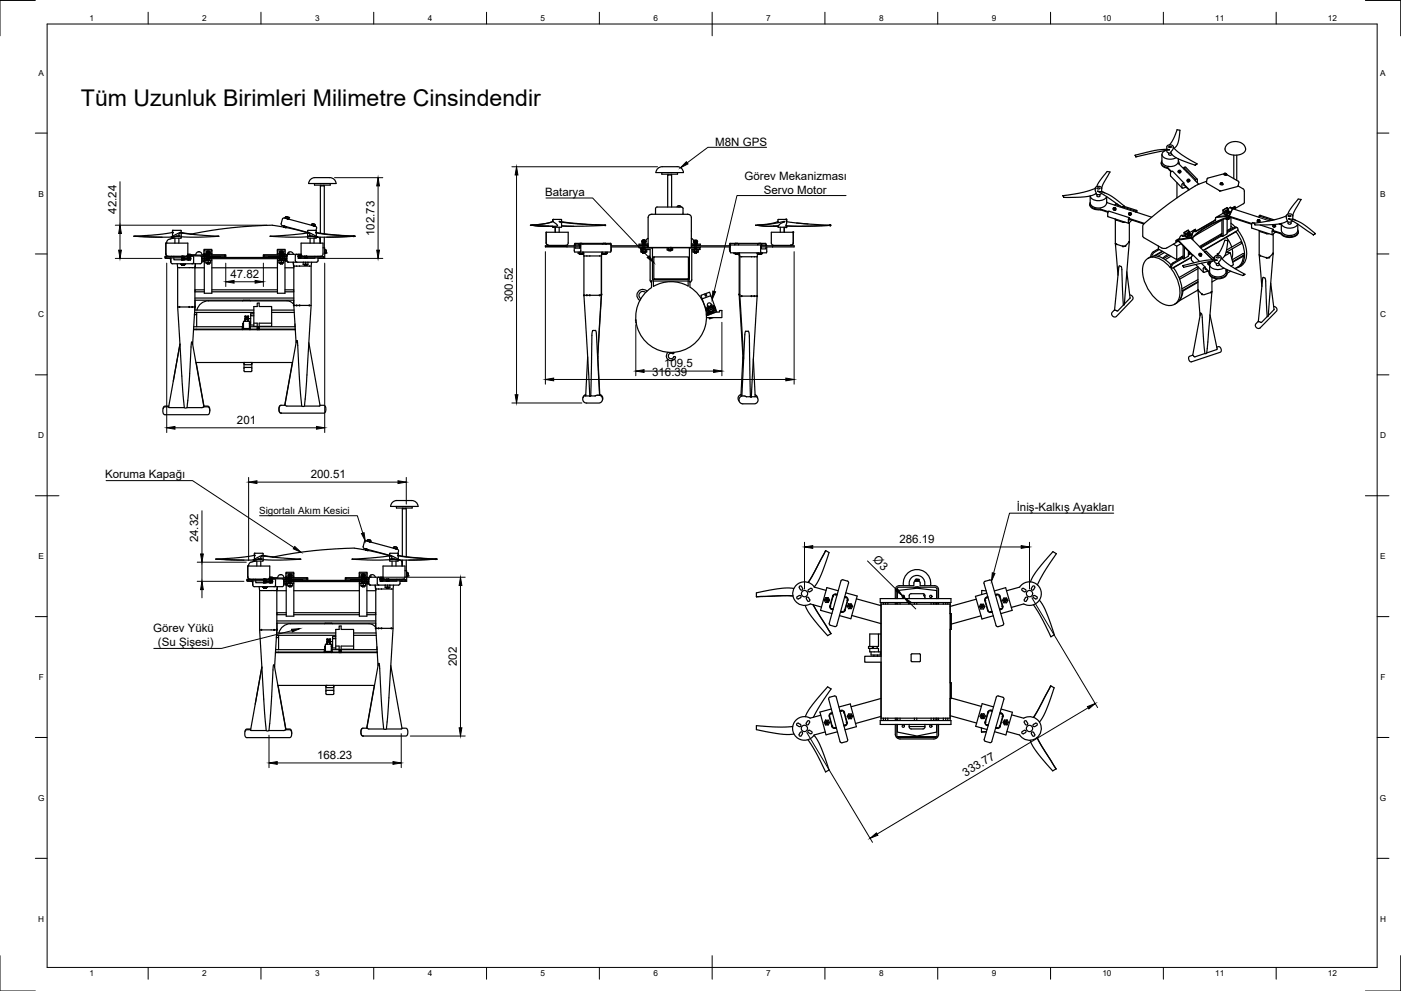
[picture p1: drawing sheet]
<svg xmlns="http://www.w3.org/2000/svg" width="594mm" height="420mm" viewBox="0 0 594 420" stroke-linecap="round" stroke-linejoin="round" font-family="sans-serif">
<defs><g id="words">
<text font-size="9.8" x="34.3" y="44.7">Tüm Uzunluk Birimleri Milimetre Cinsindendir</text>
<g font-size="4.9">
<text x="303.3" y="61.8">M8N GPS</text>
<text x="315.7" y="76.3">Görev Mekanizması</text>
<text x="231.1" y="82.9">Batarya</text>
<text x="323.9" y="82.2">Servo Motor</text>
<text x="49.4" y="90.6" transform="rotate(-90 49.4 90.6)">42.24</text>
<text x="158.7" y="100.1" transform="rotate(-90 158.7 100.1)">102.73</text>
<text x="97.7" y="117.9">47.82</text>
<text x="217.5" y="128.2" transform="rotate(-90 217.5 128.2)">300.52</text>
<text x="281.6" y="155.8">109.5</text>
<text x="276.5" y="159.3">316.39</text>
<text x="100.5" y="179.8">201</text>
<text x="44.6" y="202.7">Koruma Kapağı</text>
<text x="131.7" y="202.9">200.51</text>
<text x="431.1" y="216.5">İniş-Kalkış Ayakları</text>
<text x="84.1" y="230" transform="rotate(-90 84.1 230)">24.32</text>
<text x="381.4" y="230.3">286.19</text>
<text x="369.9" y="237.6" transform="rotate(45 369.9 237.6)">Ø3</text>
<text x="65" y="268">Görev Yükü</text>
<text x="67" y="273.9">(Su Şişesi)</text>
<text x="193.7" y="282.4" transform="rotate(-90 193.7 282.4)">202</text>
<text x="134.5" y="321.9">168.23</text>
<text x="409.5" y="329.3" transform="rotate(-31 409.5 329.3)">333.77</text>
</g>
<text font-size="4.2" x="109.9" y="217.8">Sigortalı Akım Kesici</text>
<g font-size="3.5">
<text x="37.9" y="8.9">1</text>
<text x="85.8" y="8.9">2</text>
<text x="133.6" y="8.9">3</text>
<text x="181.4" y="8.9">4</text>
<text x="229.3" y="8.9">5</text>
<text x="277.1" y="8.9">6</text>
<text x="324.9" y="8.9">7</text>
<text x="372.7" y="8.9">8</text>
<text x="420.6" y="8.9">9</text>
<text x="467.4" y="8.9">10</text>
<text x="515.3" y="8.9">11</text>
<text x="563.1" y="8.9">12</text>
<text x="16.3" y="32">A</text>
<text x="585.3" y="32">A</text>
<text x="16.3" y="83.3">B</text>
<text x="585.3" y="83.3">B</text>
<text x="16.2" y="134.6">C</text>
<text x="585.2" y="134.6">C</text>
<text x="16.2" y="185.8">D</text>
<text x="585.2" y="185.8">D</text>
<text x="16.3" y="237">E</text>
<text x="585.3" y="237">E</text>
<text x="16.4" y="288.3">F</text>
<text x="585.4" y="288.3">F</text>
<text x="16.1" y="339.6">G</text>
<text x="585.1" y="339.6">G</text>
<text x="16.2" y="390.8">H</text>
<text x="585.2" y="390.8">H</text>
<text x="37.9" y="413.9">1</text>
<text x="85.8" y="413.9">2</text>
<text x="133.6" y="413.9">3</text>
<text x="181.4" y="413.9">4</text>
<text x="229.3" y="413.9">5</text>
<text x="277.1" y="413.9">6</text>
<text x="324.9" y="413.9">7</text>
<text x="372.7" y="413.9">8</text>
<text x="420.6" y="413.9">9</text>
<text x="467.4" y="413.9">10</text>
<text x="515.3" y="413.9">11</text>
<text x="563.1" y="413.9">12</text>
</g>
</g></defs>
<!-- layer: Visible -->
<g fill="none" stroke="#000" stroke-width=".51">
<path d="M130.9 77.8a3.2 3.2 0 0 1 3.9-2.5h.5a14.9 14.9 0 0 1 6.2 .6l.7 .8 .3 1.1h-11.6M133.3 77.8v.7h6.7v-.7M136 78.5v.3M137.4 78.5v.3M280.6 73.2v.7h6.7v-.7M283.3 73.9v.3M284.6 73.9v.3M287.2 70.7h.5a2.15 2.15 0 0 1 1.9 2.5h-11.3a2.53 2.53 0 0 1 3.1-2.5h5.7M464.4 79.9l-4.9 1.6-8.7 1.5M465.1 79.1l1.2-2.4 3.2-4 1.2 .2-2.9 5-.7 2M465.2 79.8l.6 .4 .6-.4M465.6 79.7l.8 .2"/>
<path d="M481.4 65.8l.3 .7zM492.4 69a2.56 2.56 0 0 0 2.8 2.4M492.7 68.2a1.92 1.92 0 0 0 1.9 2.8l.6 .1M492.7 65.5l.2 3.6 .7 .8 1.2 .5 2.2 .2 1.6-.6 .9-1 .2-1.6M494.3 63.8a1.74 1.74 0 0 0-1.6 1.8 1.74 1.74 0 0 0 1.8 1.7l1.9 .2 2.3-.6M494.8 63.3l1.1 .2-14.2 3M494.8 63.3l.2-1.5 1-.4 1 .2 .5 .5v.7l-.8 1.3a.77 .77 0 0 0-.3 .8 .77 .77 0 0 0 .6 .6l3.1 2.1 6.7 2.4M494.8 63.7l.4 1 1.4 .2M494.8 63.3l-5 .5-8.4 2M495.2 71.1l1.3 1.7M495.2 71.1l1.5 1.6M495.4 70.5l.4 .1"/>
<path d="M495.5 62.3l.6 .3 .7-.3M495.6 64.9l.3 .9 .9-.3M495.9 61.4l1.7-2.6 1.5-3.8 1.3 .2-.8 5.3-.8 1.5-.9 .9M496.5 62.1l-.9 .2M496.8 72.7l.4-.2 4.9 5.1M496.8 72.7l-.5 .5 .1 1.5 4.8 5M496.8 65.3v.2M497.5 62.5l3.4 3 6.7 4M499.1 77.4v6.5M499.7 72.4l.7-.1 .4 .4a.62 .62 0 0 1-.7 .5 .62 .62 0 0 1-.5-.6zM499.7 68.2l.2 1.2 3.4 3.6M499.9 69v.5"/>
<path d="M499.9 72.3h.2M500 73.2h.1M500 73.2h.5zM500 72.5l.1 .1M500 73.2h.3M500.1 72.5l-.4 .1 .1-.3 .2 .4M500.1 72.5l.4 .1-.2-.2v.3M500.3 72.5l-.1 .1M500.4 72.3l-.3 .2M500.4 72.3h.1M502 71.6v-.6l.8-.1 4.9 5.1M502 71l4.9 5.1"/>
<path d="M502.1 78.4l2 2.1M502.1 78.1l2.2 2.3M502.2 78.6l-.1-1-.9 .4v1.5l.4 .2M502.9 79.4l-1.3 .4M503.4 76.3l.7-.3 .5 .5a.62 .62 0 0 1-.7 .5 .62 .62 0 0 1-.6-.6zM503.7 77h.1M503.7 76.1h.2M503.7 77h.5h-.4M503.8 76.3l.1 .1M503.9 76.3l-.2 .2-.1-.3 .2 .3M503.9 76.3l.4 .1-.2-.2v.3M504.1 76.3l-.1 .1"/>
<path d="M504.2 76.1l-.3 .2M504.2 76.1l-.1 .1M504.2 76.1v.1M506.8 70l.8-.5zM506.9 76.1v.6M506.9 76.6l1.4 1.5M507.3 75.9l-.4 .2M507.3 75.9l.4 .3M507.7 76.2v1.2M507.7 77.4v.1M511.6 76.9l-4.5 1.8-7.9 5.1-8.1 6.1-6.1 5.1-.4 .6 .2 5 8.2 4.7 1.7-.2 4-2.2v-.9l1.5-.9 .4-1.1 .6-.3 .4 .5M517.8 77.6l-.4 .3a.61 .61 0 0 0 .5 .6 .61 .61 0 0 0 .7-.5l-.3-.3"/>
<path d="M517.8 77.6l.2 .2M517.8 77.6v.3M517.8 77.6h.4M517.9 77.7l-.2 .1 .7 .1-.1-.2M518 77.6h.2M518.3 77.7l-.1 .2M519.1 73.7l-6.9 1.8-.3 .4-.2 1.7 5.6 3.3M519.4 73.5l-.4 .5M519.4 73.5l.3 .2h-.4zM519.4 73.5l.1 .3M519.5 73.5l.2 .1M519.9 73.7l.2 .2-.4-.2"/>
<path d="M519.9 73.7h.1M519.9 73.7l-.1 .1M520 73.6l.2 .4a.7 .7 0 0 1-.6 .4 .7 .7 0 0 1-.6-.5M520.2 61.4l1.6-1.1 2.5-.3 2.3 .7 1.3 1.4a2.25 2.25 0 0 1-1.8 3.3 5.4 5.4 0 0 1-6.6-1.8l.1-1.2zM520.2 74l5 3-.2 1.7M523.2 65.8v10M524.4 65.8v10.7M525 78.8l2 1.2M525.1 78.7l-.4 .4-7.4 1.8M527 80l.7 1.1M73.2 97.8l-.1 .8M73.3 97.7h.1"/>
<path d="M73.3 97.7l-.1 .1M73.3 97.7h3.5v2.7M76.8 98.8l16 1.4M76.8 98.7l.7 .2M76.8 98.6l4.4 .6M80.9 99.3l9-1.7 8.1-1 17.4-1.1 7.6 1.3 7.5 2-16 1.4 8.8 .4 7.2-.2M119.2 94.8l.7-2.2 .7-.2 13.2 3.6 .5 .5-.3 1.2M119.2 94.8l.5 .8 10.8 2.9M120.2 96.2l1 .2M120.2 96.2v.1M120.2 96.3h.3M120.2 96.1l1 .2"/>
<path d="M120.2 96.1l.1 .1M120.2 96.1h.1M120.3 95.9l.9 .2M120.3 95.9l.1 .2M120.3 96.2l.8 .1M120.3 96.2l.8 .2M120.3 96.2h.1M120.3 96.2h-.1M120.4 96l.7 .2M120.4 96.1l.7 .1M120.4 95.8v.1M120.4 96.1h-.2"/>
<path d="M120.4 95.9h.3M120.4 95.9l.7 .1M120.4 95.9h.1M120.4 95.9h-.1M121.1 96.3v.1M121.1 96.4h.1M121.1 96.2h.1M121.1 96.2l.1 .1M121.2 96.4h.1M121.2 92.6l1 .1M121.2 92.5l.9 .2M121.2 96.3h-.1"/>
<path d="M121.2 92.6h.1M121.2 92.5v.1M121.2 96.1h.1M121.2 96.3h.1M121.2 96.1l-.1 .1M121.3 96.1h-.1M121.3 92.5h.1M121.3 92.5h-.1M121.6 92.7l.4 .1M122 92.8h.1M122.2 92.8h-.2M122.4 92.2l.1 .6-1.6-.4 .4-.5 1.1 .3"/>
<path d="M130.5 98.6h-.5M130.8 98.7l3.9 1.8-3.3-.3M130.8 98.7l.1 .1M130.8 98.7h.1M130.8 98.7l.6 .6-.3 .8M131.4 99.7l-.4 .4M132.1 95h1.2l.4 .5a.61 .61 0 0 1-.5 .4 .61 .61 0 0 1-.6-.4l-.6-.1zM132.3 95.6l1 .1M132.3 95.6h.1M132.3 95.5h.1M132.5 95.5h.1M132.5 95.5l.8 .2"/>
<path d="M132.7 95.7l.5 .1M133.1 95.8h.1M133.2 95.8h.1M133.3 95.7h.1M133.3 95.7l-.1 .1M133.6 95.2h-.1M133.9 98.7l5.6 .8 11.1 .7-15.9 .3M134 97.7h-3.5v2.7M134 97.7l.1 .9M135.8 98.9v-20.1h1.7v20.3M225 95.5h1.4zM225.8 95.5l8.6 .4 .2 .5"/>
<path d="M225.9 95.5l6.6 .4M226.4 95.5h.4M231.6 98.5v4.5M231.6 98.5h.1M231.6 98.5h9.3v4.5a2.05 2.05 0 0 1-2.6 1h-5.7M234.4 93.9h.1M234.4 93.9l-3.3 .9-6.2 .7M234.5 93.9l1.5 1.2 .4 .7-2.2 .1-8.9-.4M234.5 95.9l.1 .5M234.5 93.9l-3.3 .9-6.2 .7M234.6 93l-.2 .9M234.6 93h3.4l.1 1"/>
<path d="M234.6 93l-.1 .9M235.4 96.4v2.1M237.1 96.4v2.1M237.3 94l7 .9 12.3 .6M252.3 95.3l3.6 .2M256.6 95.5l-12.2 .4-6.3-.1 5.2 .1M256.6 95.5l-11.7-.7-7.7-.9 .9 .7v1.7l-3.5 .1M275.2 91.3l1.2-.5h15.2l1.1 .4 .5 .9v12.8h-18.4v-12.8zM278.6 87.8h10.6l.4 .6v2.4M278.6 87.8l-.6 .4v2.6M283.1 87.8v-13.6h1.7v13.6M287.1 87.8l.6-.6 .8 .1 .3 .5"/>
<path d="M287.7 87.7h.5M320.8 95.5l7.2 .4M321.3 95.5h1.4zM323.2 95.5h-.5M327.1 98.5h9.3v4.5a2.05 2.05 0 0 1-2.7 1h-5a1.32 1.32 0 0 1-1.6-1zM328 95.9h1.9zM329.9 93.9l-3.3 .9-6.2 .7 5.3 .4 4.5-.1 .6-.9 2-.9-11.1 1.5M329.9 93.9v.5M329.9 95.8l.2 .6M330.1 93l3.4 .1-.2 2.7 6.5 .1 12.3-.4M330.1 93l-.2 .9M330.9 96.4v2.1"/>
<path d="M332.5 96.4v2.1M333.6 94l7.1 .8 11.4 .7M337.8 94.6l4.8 .4M352 95.5h.1M352.1 95.5l-12.2 .4-6.3-.1a.67 .67 0 0 1-.4 .7 .67 .67 0 0 1-.8-.1h-2.3M352.1 95.5h.1M450.8 83l.3 .7zM462.1 86.5a3.5 3.5 0 0 0 4.5 2.4M462.3 85.9a2.24 2.24 0 0 0 2.4 2.7h1.9M465.1 82.4l.4 1 .9-.3M465.4 81.1l1.6 .2 3.7 1.5 6.1 4.6M465.5 81.1l10.3 6.8"/>
<path d="M466.4 82.4v.7M467.1 82l-1.2 .5-1.3-.4M467.1 81.3v-1.6l-1.1-.7-1.5 .5v1.7a.63 .63 0 0 1 .4 .7 .63 .63 0 0 1-.7 .5l-3.7 1-9.4 .3M467.2 81.2l1.3 .6M469.2 83.3a4.3 4.3 0 0 1-6.8 .2l-.1-.4v2.9l.3 .9 1.4 1 1.9 .3 1.8-.4 1.2-.9 .4-1v-2.5M469.3 85.6l.2 .3M469.5 85.9l3.4 1.1M469.7 91.6l8.9 3.1M470 89.7l.2-.2 8.7 2.8M470 89.8l-.3 1.9M470 89.7l-3.4-1.1v.3l3.2 1.1M472.1 88.2l.8-.2 .3 .5a.62 .62 0 0 1-.7 .5 .62 .62 0 0 1-.5-.7z"/>
<path d="M472.2 88.1l.2 .1M472.3 88.9h.6M472.3 88.9l.5 .1h-.4M472.3 88.2l.1 .3 .2-.2M472.3 88.2l.1 .2M472.4 88l.2 .3M472.4 88.3h.1M472.6 88.3h.3l-.1 .1M472.8 88.3h-.1M472.8 88l-.2 .1M473 88.1h.1M472.9 86.7l2.4 .8"/>
<path d="M472.9 92.9v.1M472.9 88.9v.1M472.9 88.9l-.1 .2M472.9 93v10.2M473 93l.3 .3M473 88.9h-.7M473.3 93.3l2.9 .9M473.3 93.3h.1M474 86.6l-.8-.2-.3 .7M475.8 87.9l1-.5zM476.1 87.8l5.5 1.7M476.2 94.2h.1"/>
<path d="M476.6 87.5l5.4 1.7M477.1 94.2h-.9M478.5 90.8l.5-.6 .6 .1 .2 .5M478.6 90.8l.6 .4 .6-.4M478.9 91.1l.4 .1M478.9 94.4v8M478.9 90.4v.3l.3-.2M478.9 90.4l.1 .2M478.9 90.4h.1M478.9 90.2l.3 .3M478.9 93l6.1 2M478.9 92.7l6.4 2"/>
<path d="M478.9 91.2h.1M479 90.5l.1 .1M479.2 90.5l.2 .2M479.2 93l-.3 .3v-1l-.4 .7 .1 1.7 1.4-1.4M479.3 90.4l.3 .2zM479.3 90.5v.1M479.4 90.2l-.2 .1M479.4 90.4h-.1M479.5 91.1h-.7h.6M481.6 89.5v.4l6.8 2.2M481.9 89.3l-.3 .2M481.9 89.3l.2 .7"/>
<path d="M501.2 99.7l.4 .5 .5-.2M502.2 98.6l1.8-1 .3 .6-1.8 1.1zM502.2 98.6l-.1 1.4 1.3 .8v-.4l-.9-.5M502.5 99.3v.6l.8-.5M503.4 99.1l.7-.3 .5 .5a.62 .62 0 0 1-.7 .5 .62 .62 0 0 1-.5-.6zM503.6 99.7h.7M503.7 98.8v.5zM503.7 98.8l.1 .5M503.8 99.8h.3M503.8 99.1l.1 .1M504 97.6l-1.9 1M504.1 99l.3 .2-.4-.1"/>
<path d="M504.1 99.1v.1M504.2 99h.1M504.2 98.8l-.2 .1M504.2 99l-.1 .3M504.3 99.7v.1M504.3 98.2v.7M504.3 98.8l.8 .6M505.1 99.4v.4l-1.6 .9M505.1 99.4l-1.6 .9M505.2 99.4l-.1 .4v-.4M506.1 97.7l-1.1 3-5.6 .8M506.2 97.6l-1.2 3.4-6.3 .9"/>
<path d="M506.6 97.4v.2M506.8 98l.2 .1M506.8 98l-.3 .2M515.2 93.3h.2M515.3 93.3l-8.3 4.8v-.9l-2.7 1.5M515.3 93l.1 .4M515.4 93.4l-8.3 4.8-.7-.1 .4-.4M517 80.8l.3 .1M517.1 80.8h-.1M517.1 80.8l.1 .1M517.2 80.9h.1M517.4 99.4l.9 .5"/>
<path d="M517.8 99.2l.3 .2v-6.2l-11.4 6.7M517.9 99.6l-9 5.2M518.1 99l-9.5 5.5M518.6 89v.1M518.6 90.5l1.3 .7M518.7 93v6.8l-.4 .4M519.8 89.9l-.8 .4M519.9 92.6l.6 .4 1.5-.8v4.6l-1.6 .9M519.9 89.6l.7-.3 .4 .5a.62 .62 0 0 1-.6 .5 .62 .62 0 0 1-.6-.6zM520.2 89.5l.2 .1M520.2 89.3v.5M520.2 92.8v.2"/>
<path d="M520.2 93h.1M520.2 89.5l-.2 .2 .4-.1M520.2 89.6l.1 .1M520.3 92.5l.2 .1M520.4 93v6l-1.9 1.2M520.4 88.1l-1.8 .9v1.5l-3.2 1.8v.6M520.4 89.6l.2 .2M520.5 92.6v.4l-.3 .1-.6-.4M520.6 89.5v.3M520.6 89.6l-.1 .1M520.6 90.3h-.4h.3M520.6 89.5h.1"/>
<path d="M520.7 89.5l-.1 .3M520.7 88.7l-1.7 1v.6M520.7 89.3l.9 .5-1.7 1-.9-.5M520.7 88.7l-.3-.6-1.8 1 .4 .6M520.7 89.3l-.3 .1M520.7 89.2h.1M520.7 88.7v.6M521 92.8v.1M521 92.9l-.4 .1M521 92.9h.1M521.1 91.6l9.7 3.2M521.1 92.7l-.1 .2"/>
<path d="M521.3 92.2l-.8 .4M521.3 92.2v-.3a35.2 35.2 0 0 0-16.1 9.2M521.3 91.6l-5.8 .7M521.3 92.2l9.4 2.9M521.3 92.2a35.8 35.8 0 0 0-15.9 9M521.5 92.1l-.2 .1M521.6 89.8v.4l-1.7 1v-.4M521.8 87.9l.4 .5M522 95.9l.9 .8M522 94.6l1.8 1.7M522.2 88.4l-.2-.5-.5 .1-.7 1.2M522.7 88.5l11.2 3.6"/>
<path d="M522.8 88l-1.5 3.3-5.2 .6M523 87.9l-1.7 3.7v-.3M523.1 88.3l-.2 .3M523.1 88l-.3 .5M523.4 87.8l-.3 .5M523.4 87.7v.5l.3 .2M523.4 88.1l-.3 .2M523.7 98.4l-13.5 7.8M523.8 98.3v.1M524 98.1a14 14 0 0 1 3 13.5l-1.5 1.6-1.4 .5M524 98.1l.9-.5v-.7l-.4-.4-4.1 2.2M524 98.1l-13.8 8.1"/>
<path d="M524.6 96.6l-.9-.3-3.3 1.9M524.9 97.6a14.7 14.7 0 0 1 3.2 13.1l-1.2 1.6-1.5 .9M527.6 81.1v4.8M527.7 85.8l-.4 .6-3.6 2v-.9l-1.5 .9M530.9 94.6l.3-.3 .8 .3M531 94.6l-.2 2.1 8.7 2.8M531.8 94.7l.4 .7zM533.4 94l.5 .1M533.5 93.3l.2 .2M533.5 93.2v.4M533.5 94.1h.3M533.5 93.3l-.2 .2h.4"/>
<path d="M533.5 93.5h.1M533.9 93.3l.2 .2h-.4M533.9 93.5h-.1M533.9 91.6l5.6 1.8M533.9 93.3h.1M533.9 93.2h-.2M533.9 97.7l.1 .2M534 93.3l-.1 .3M534 97.8v10.2M534 97.8l.3 .4M534.2 91.3l-.3 .9M534.2 91.3l6.1 1.9"/>
<path d="M534.3 98.2h.1M534.3 98.2l2.8 .9M534.3 95.4l5.6 1.8M534.4 93.7a.67 .67 0 0 1-.7 .4 .67 .67 0 0 1-.6-.5l.7-.5 .5 .6M537.2 99.1h.1M538 99.1h-.8M539.4 98.1v1.2M539.8 95.5l.7-.2 .4 .5a.62 .62 0 0 1-.7 .5 .62 .62 0 0 1-.5-.6zM539.9 99.3v8.1l-2.2 2-3.5-1-.2-.4M539.9 97.7l3.3 1.1v.3l-3.3-1M540 98.1l-.1-.9-.5 .9M540.1 95.4h.2l-.2 .4z"/>
<path d="M540.1 95.4v.4M540.1 95.6l.1 .1M540.4 96.3h-.2M540.5 95.5l.2 .2-.4-.1M540.5 95.5h.1M540.5 95.4h-.2M540.5 95.5v.1M540.8 98.3l-1.1 1.2-.3-.2M540.9 98.4l-.4 .2M542.6 94.9v.1M542.6 95l.7 .2M543.1 94.8v.3"/>
<path d="M545.4 91.5l-5.3 1.8-8.3 1.4M546.1 90.8l1.1-2.3 3.3-4.1 1.2 .2-2.6 4.5-.9 2.5M546.2 91.5l.5 .3 .7-.3M546.2 94.7l.6 .4 .7-.4M546.2 94.1v.6M546.3 91.4l-.1 .2M546.5 92.8l1.5 .1 3.6 1.5 6.2 4.7M546.6 92.8h.1M546.6 92.8l10.3 6.8M547.5 94.1v.6M547.5 99.8h-.2M548.1 93.7l-1.1 .5-1.3-.4"/>
<path d="M548.2 92.8l1.4 .7M548.2 93l-.2-1.9-1.1-.4-1.4 .5 .1 1.7a.63 .63 0 0 1 .3 .7 .63 .63 0 0 1-.7 .4l-3.4 1-9.6 .4M550.3 95a4.4 4.4 0 0 1-6.9 .2l-.1-.5v2.9l.5 1.1 1.4 .9 1.9 .2 1.6-.3 1.2-.8 .4-1v-2.7M550.3 97.5a1.93 1.93 0 0 1-1.8 2.6 4.9 4.9 0 0 1-5.3-1.3M550.5 98.2a2.75 2.75 0 0 1-3.2 2.5l-2.9-.5-1.2-1.1M556.9 99.6l.9-.5zM57.2 100.2l11.5 .4M70.1 109.3h10.1M70.1 109.3v-.5h10.1v.5M70.1 108.8v.5M70.3 107.6l.4 .8M70.4 103.1h9.3v4.6"/>
<path d="M70.4 103.1v4.6M70.4 103.1l-.1 4.6M70.7 109.3v.3h1.7M70.7 108.4v.4M71.9 109.6l.5 .1M72.4 110.8l.1 .3M72.4 109.3l.1 2.1 .6 .4M72.7 108.6l-.2 .2M73.1 100.5v.3M73.2 100.2l.2-1.7-6.9 1-9.8 .6 15.9 .4M73.2 100.8l.1 .2zM73.3 101h3.4"/>
<path d="M73.5 101l-1.4 .3a1.61 1.61 0 0 0-1.4 1.8M73.7 108.6v.2M74.1 100.4h.1M74.1 100.4l-1.2 .1M74.2 101v2.1M74.7 100.1l1.6 .1zM74.7 100.1l-.5 .1M75.1 111.8l.2 1.7a486.1 486.1 0 0 0 1.4 38.6l1.5 20.7h-6.5l-.2-.2 4.8-26.7M75.8 101v2.1M76.1 113.5h4.2M76.1 113.5h-.7M76.1 113.5h.1"/>
<path d="M76.3 100.1l-.5-.6 .8-1-4 2 3.2-.3M76.7 111.8v.4h1.9l.1-.4M76.8 100.4l-.1 .6M77.2 112.2h.9M77.2 109.8l.9 .1M77.2 109.7h.9M77.2 109.5l.9 .1M77.2 109.3l.9 .1M77.2 108.8h.1M77.2 108.6v.2M77.2 112.3h.1M77.2 112.5h.1"/>
<path d="M77.2 112.3l.1 .1M77.2 112.2h.1M77.2 109.8l.1 .1M77.2 109.7h.1M77.2 109.3l.1 .1M77.2 108.7h.1M77.2 112.3l.9 .1M77.2 108.7l.9 .1M77.2 110.2h.1M77.2 112.5h.8M77.2 109.6h.1M77.2 109.3v.8"/>
<path d="M77.2 108.6l.9 .1M77.3 112.4l.7 .1M77.3 112.2l.7 .1M77.3 110.1h.7M77.3 109.9l.7 .1M77.3 109.7l.7 .1M77.3 109.6h.7M77.3 109.4l.7 .1M77.3 108.7l.7 .1M77.3 110.1h.8M77.3 110.1l.7 .1M77.3 109.6l.7 .1"/>
<path d="M77.3 108.8h.7M77.3 109.9l.8 .2M77.3 112.2l-.1 .1M77.3 108.7v.1M77.3 109.4h.1M77.3 109.6h.1M77.3 109.7h.1M77.3 109.9h.1M77.3 110.1h.1M77.3 112.2h.1M77.3 112.4h.1M77.3 108.8h-.1"/>
<path d="M77.3 109.4l-.1 .1M77.3 109.6h-.1M77.3 109.7l-.1 .1M77.3 110.1l-.1 .1M77.3 112.4l-.1 .1M77.7 111.8v.4M78 112.2h.1M78 108.6v.1M78 112.5h.1M78 109.3h.1M78 108.7l.1 .1M78 109.8h1.8"/>
<path d="M78 109.7h1.8M78 108.8h.1M78 109.5h.1M78 109.6v.1M78 109.8h.1M78 110h.1M78 110.1v.1M78 112.3h.1M78 112.3l.1 .1M78 110l.1 .1M78 109.8l.1 .1M78 109.7h.2"/>
<path d="M78 109.5l.1 .1M78 109.3l.1 .1M78.1 109.7h.1M78.1 109.6h1.8M78.1 109.9l-.1 .1M78.1 110.1l-.1 .1M78.1 112.4l-.1 .1M78.1 112.2l-.1 .1M78.1 109.7l-.1 .1M78.1 109.6h-.1M78.1 109.4l-.1 .1M78.1 108.8h-.1"/>
<path d="M78.1 109.4h.1M78.1 109.6h.1M78.1 109.9h.1M78.1 110.1h.1M78.1 112.2h.1M78.1 112.4h.1M78.2 109.7l-.1 .1M78.2 109.7l-.2 .1M78.2 109.7h-.1M78.2 109.7h.1M79.4 108.3l1.4 .2M79.5 108.3h.1"/>
<path d="M79.7 107.6a2.08 2.08 0 0 1-2.7 1h-5.1a1.31 1.31 0 0 1-1.5-1M79.7 107.9h1.2l.2 .6M79.7 107.9h.1M79.7 107.9l-.1 .1M79.8 110l1 .1M79.8 109.8l1 .1M79.8 109.7h1M79.8 109.5l1 .1M79.8 109.3l1 .1M79.8 108.7l1 .1M79.8 108.5l1 .1M79.8 108.6l1 .1"/>
<path d="M79.8 108.8h.1M79.8 110.2h.1M79.8 110l.1 .1M79.8 109.8l.1 .1M79.8 109.7h.1M79.8 109.5l.1 .1M79.8 109.3l.1 .1M79.8 108.7h.1M79.8 108.5l.1 .1M79.8 108.6v.1M79.8 109.5h.1M79.8 109.6v.1"/>
<path d="M79.8 109.8h.1M79.8 110h.1M79.9 110.1h.8M79.9 109.9l.8 .1M79.9 109.7l.8 .1M79.9 109.6h.8M79.9 109.4l.8 .1M79.9 108.7l.8 .1M79.9 108.6h.8M79.9 110.1l.7 .1M79.9 109.6l.8 .1M79.9 108.8h.7"/>
<path d="M79.9 108.6l.8 .1M79.9 108.6h.1M79.9 108.7v.1M79.9 109.4h.1M79.9 109.6h.1M79.9 109.7h.1M79.9 109.9h.1M79.9 110.1h.1M79.9 108.6h-.1M79.9 108.8h-.1M79.9 109.4l-.1 .1M79.9 109.6h-.1"/>
<path d="M79.9 109.7l-.1 .1M79.9 109.9l-.1 .1M79.9 110.1l-.1 .1M80.2 109.3h.6M80.2 108.8h.6M80.3 113.5h.1M80.3 113.5h1.2M80.6 109.3h.1M80.6 108.5l.2 .1M80.7 109.8h.1M80.7 108.8h.1M80.7 108.6h.1"/>
<path d="M80.7 109.7h.1M80.7 108.6v.1M80.7 109.3h.1M80.7 109.5h.1M80.7 109.6v.1M80.7 110h.1M80.7 110.1v.1M80.7 110l.1 .1M80.7 109.8l.1 .1M80.7 109.5l.1 .1M80.7 109.3l.1 .1M80.7 108.7h.1"/>
<path d="M80.8 108.7h.1M80.8 110.1l-.1 .1M80.8 109.9l-.1 .1M80.8 109.7l-.1 .1M80.8 109.4l-.1 .1M80.8 108.8h-.1M80.8 108.6h-.1M80.8 108.6v.2M80.8 109.4h.1M80.8 109.6h.1M80.8 109.7v.2M80.8 110.1h.1"/>
<path d="M80.8 108.5v1.7h-7.1v-.9M80.8 108.5h4.4l.4 .6v2.1M80.8 109.7h.1M80.8 109.8h-.1M81.5 108.5l.6 .7v2.2l-.6 .4M81.5 113.5h5.1M81.5 113.5h.1M82.6 113.5h.1M82.7 113.2v.3M82.7 113.2h.1M82.8 111.8l-.1 1.7a387 387 0 0 1-1 32.4M82.9 111.8l-.2 1.4"/>
<path d="M84.1 106.7h.5M85.3 108.6h10M85.5 108.8h4.3M85.6 111.2l-.7 .6h-11.8M85.6 109.3h2.9M85.7 109.7l-.1 1.5M85.7 108.6v.2M86.5 108.1l-.8-.1a1.33 1.33 0 0 0-1.4-1.3 1.33 1.33 0 0 0-1.3 1.4l-1.9 .1h14.2M86.5 105.7h3.3v.7h-3.3zM86.5 107.4h3.3M86.5 106.4v1.7M86.6 110.8h.1"/>
<path d="M86.6 108.1h.1M86.6 110.9h.1M86.6 108.7v.1M86.6 109.8h3.2v14.5h-3.2zM86.6 110.7v.1M86.6 110.4h3.2M86.7 107.4l-.2 .7M86.7 108.1v.1M86.7 108.6v.1M86.7 108.7h-.1M86.8 108.6l-.1 .1M86.8 108.1h-.2"/>
<path d="M87.1 109.7h-1v.9l.5 .1M87.1 109.7v.1M87.4 110.5v1h1.9v-1h-1v1M87.5 108.7l-.9 .1M87.5 108.1h-.8M87.5 108.8h-.7M87.5 108.1l-.7 .1M87.5 108.7v.1M87.5 108.8h.1M87.5 108.1h.1M87.5 108.6l-.9 .1M87.5 109.7h.1"/>
<path d="M87.5 108.8h.2M87.5 108.1h.2M87.5 108.1l.1 .1M87.6 108.7l-1 .1M87.6 108.6v.1M87.6 108.1v.1M87.6 108.7h-.1M87.7 108.7h.1M87.7 108.7l-.2 .1M87.7 108.1v.1M87.7 108.6v.1M87.7 108.8h.1"/>
<path d="M87.7 109.7h.1M87.7 106.6h.8M87.7 108.8h.2M87.7 106.6l-.2 .6h1.6l-.2-.6M87.8 108.1h-.3M87.8 111.8h.1M87.8 111.6h.1M87.8 109.7v.1M87.8 108.8h.1M87.8 108.1h.1M87.8 107.3h.1M87.8 107.2v.1"/>
<path d="M87.8 108.7v.1M87.8 111.7v.1M87.8 108.7l-.3 .1M87.8 110.4l.1 .1M87.8 108.8h-.1M87.8 108.1h-.1M87.9 108.7h-.4M87.9 108.1l.9 .1M87.9 109.7h.1M87.9 108.1l-.2 .1M87.9 109.7h-.8M87.9 107.3h.1"/>
<path d="M87.9 108.1v.1M87.9 108.6v.1M87.9 108.8h.1M87.9 110.5h.1M87.9 111.5h.1M87.9 111.6v.1M87.9 111.8h.1M87.9 108.7h-.1M87.9 109.7h-.1M87.9 111.5l-.1 .1M87.9 111.7h-.1M88 111.5h-.1"/>
<path d="M88 108.6l-.1 .1M88 107.2h-.2M88 111.8h.7M88 108.1h-.2M88.3 109.3v.4h-2.7M88.3 109.7h30.7M88.3 110.4l-.4 .1M88.3 108.2v.4M88.5 106.5l.4 .1M88.5 106.5h.1M88.5 109.2h30.5v.5h2.6M88.6 110.4l-.6 .1"/>
<path d="M88.7 111.7l-.8 .1M88.7 111.6h-.8M88.7 109.7l-.4 .1M88.7 108.7l-.8 .1M88.7 107.2l-.8 .1M88.7 111.8h-.8M88.7 111.6l-.8 .1M88.7 108.8h-.7M88.7 108.1l-.7 .1M88.7 107.3h-.8M88.7 109.7v.1M88.7 107.2l.1 .1"/>
<path d="M88.7 109.7h.1M88.7 111.8h.1M88.7 111.6h.1M88.7 108.8h.1M88.7 108.1h.1M88.7 107.3h.1M88.7 107.2h-.9M88.7 108.6l-.9 .1M88.7 109.7h-.9M88.7 111.5l-.9 .1M88.8 111.7l-1 .1M88.8 111.5l-1 .1"/>
<path d="M88.8 109.7h-1M88.8 108.7l-1 .1M88.8 107.3l-.8 .1M88.8 107.2l-1 .1M88.8 107.3h-.9M88.8 108.1l-.1 .1M88.8 110.5h.1M88.8 111.6l-1 .1M88.8 111.8h.1M88.8 111.7h-.1M88.8 111.5l-.1 .1M88.8 109.7h-.1"/>
<path d="M88.8 108.7h-.1M88.8 107.3l-.1 .1M88.8 107.2h-.1M88.8 111.5v.3M88.9 106.6h.1M89.7 107.4v.7h-3M89.8 109.2v-.4h3.7v.4M89.8 108.1h5.9v1.1M89.8 107.4l-.1 .7M89.8 106.4v1M89.8 113.5h27.8M91.9 100.2h.3"/>
<path d="M92.8 100.2l-8.8 .4-7.2-.2M92.8 100.2h.1M95.3 108.2h.4M95.3 108.6h.4M95.3 108.2v.4M111.7 108.2h.3M111.7 108.6h.3M112 108.2h9.8M112 108.2v.4h7M113.9 109.2v-.4h3.8v.4M117.6 108.1h-5.9v1.1M117.6 106.4h3.3v1h-3.3z"/>
<path d="M117.6 106.4v-.7h3.3v.7M117.6 107.4v.7h3.3v-.7M117.6 110.4h3.2v-.6h-3.2v14.5h3.2v-13.9M117.7 108.8h3.9M118.6 108.1h.1M118.6 108.7v.1M118.6 108.8h.3M118.6 109.7l.1 .1M118.7 108.7h-.1M118.7 108.1v.1M118.7 108.6v.1M118.7 108.8h.1"/>
<path d="M118.8 109.7h-.2M118.8 108.8h.1M118.8 108.7l-.2 .1M118.8 108.1h-.2M118.8 111.8h.1M118.8 111.6h.1M118.8 109.7v.1M118.8 108.1h.1M118.8 107.3h.1M118.8 107.2v.1M118.8 108.7v.1M118.8 111.7v.1"/>
<path d="M118.8 110.4l.1 .1M118.9 108.8h-.2M118.9 109.7h-.3M118.9 108.1h-.2M118.9 108.1l-.1 .1M118.9 107.3h.1M118.9 108.1v.1M118.9 108.6v.1M118.9 108.8h.1M118.9 110.5h.1M118.9 111.5h.1M118.9 111.6v.1"/>
<path d="M118.9 111.8h.1M118.9 110.5l.4-.1-1 .1v1h2v-1h-1v1M118.9 109.7h.1M118.9 108.7h.1M118.9 107.2h.1M118.9 107.2h-.1M118.9 108.7h-.1M118.9 109.7h-.1M118.9 111.5l-.1 .1M118.9 111.7h-.1M119 108.2v.4h2.6M119 111.8h.7"/>
<path d="M119 109.3h2.6M119 108.1h-.2M119.5 106.5l.4 .1M119.5 106.5h.1M119.7 111.7l-.8 .1M119.7 111.6h-.8M119.7 109.7l-.4 .1M119.7 108.7l-.8 .1M119.7 107.2l-.8 .1M119.7 111.6l-.8 .1M119.7 109.7v.1M119.7 108.1l-.7 .1"/>
<path d="M119.7 107.3h-.8M119.7 108.1h-.8M119.7 111.8h-.8M119.7 108.8h-.7M119.7 107.2v.1M119.7 108.7v.1M119.7 111.5v.1M119.7 111.7v.1M119.7 111.8h.1M119.7 111.6h.1M119.7 108.8h.1M119.7 108.1h.1"/>
<path d="M119.7 107.3h.1M119.7 107.2h-.9M119.7 108.6l-.9 .1M119.7 109.7h-.9M119.7 111.5l-.9 .1M119.8 111.7l-1 .1M119.8 111.5l-1 .1M119.8 109.7h-1M119.8 108.7l-1 .1M119.8 107.3l-.8 .1M119.8 107.2l-1 .1M119.8 110.5h-.8"/>
<path d="M119.8 107.3h-.9M119.8 108.1l-.1 .1M119.8 110.5h.1M119.8 111.6l-1 .1M119.8 111.8h.1M119.8 108.6h.1M119.8 109.7h.3M119.8 111.7h-.1M119.8 111.5l-.1 .1M119.8 109.7h-.1M119.8 108.7h-.1M119.8 107.3l-.1 .1"/>
<path d="M119.8 107.2h-.1M119.8 107.3h.1M119.8 108.1v.1M119.8 111.5h.1M119.8 111.7h.1M119.8 108.1h-.1M119.9 106.6h.1M119.9 106.6l.2 .6h-1.6l.2-.6h.8M120.1 109.7h1v.9l-.3 .1M120.1 109.7v.1M120.5 108.7l-.7 .1M120.5 108.1h-.7"/>
<path d="M120.5 108.1l-.7 .1M120.5 108.7v.1M120.5 108.8h.1M120.5 108.1h.1M120.5 109.7h.1M120.6 108.6l-.9 .1M120.6 108.7h-.9M120.6 108.1v.1M120.6 108.7h-.1M120.6 108.6v.1M120.8 113.5h3.8M120.9 108.1h.9"/>
<path d="M121.5 109.7l.1 1 .6 .4M121.5 108.6v.2M121.6 108.5v2M121.7 110.5l.6 .6M121.7 108.1l-.1 .1M122.2 111.2h12M122.2 107.8h3.7M122.2 107.8l-.4 .2M122.3 107.8l-.6 .7M122.5 106.9v.9M124.3 111.2l.2 1.6M124.4 111.2l.2 1.6"/>
<path d="M124.4 107.8a1.32 1.32 0 0 0-1.4-1.1 1.32 1.32 0 0 0-1.2 1.4M124.5 112.8v.7M124.5 112.8h.1M124.6 112.8a388.8 388.8 0 0 0 1 32.5M124.6 112.8h.1M124.6 112.8h1.2M125.8 112.8h.1M125.9 107.8h.6v1.7l7.1-.2M125.9 107.8l-.7 .7 .1 2.2 .6 .4M126.5 107.8l1 .1M126.5 108.6l.1 .1M126.5 109.3h.8"/>
<path d="M126.5 108.8h.8M126.5 109.5h.1M126.5 108.8h.1M126.5 108.6h.1M126.6 108.6l-.1 .1M126.6 108.6v.1M126.6 108.8h.1M126.6 109.3h.1M126.6 109.5h.1M126.6 109.3l-.1 .1M126.6 108.5h-.1M127 112.8h-1.2"/>
<path d="M127 112.8h4.2M127 112.8h.1M127.3 108.8h10v.5h-10zM127.3 109.4l-.7 .1M127.3 108.7l-.7 .1M127.3 108.6h-.7M127.3 108.8h-.7M127.3 108.6l-.7 .1M127.3 108.6h.1M127.3 109.4h.1M127.3 109.4l.1 .1M127.3 108.8h.1"/>
<path d="M127.4 108.7v.1M127.4 108.5h-.9M127.4 108.8h.1M127.4 109.3l-.9 .1M127.4 109.5h.1M127.4 108.7h-.9M127.4 108.5l-.9 .1M127.4 108.6l-.9 .1M127.4 109.3l-.1 .1M127.4 108.7h-.1M127.4 108.5l-.1 .1M127.4 108.6v.1"/>
<path d="M127.5 107.9h.1M127.5 107.9l.3 .6h-1.3M127.7 107.7v-4.6h9.3v4.6M128.6 111.1v1.1l2-.1-.1-1M129.1 112.4l.1 .1M129.1 112.2l.1 .1M129.1 109.4l.1 .1M129.1 108.8h.1M129.1 108.7v.1M129.1 109.4h.1M129.1 112.2h.1M129.2 108.6v.1"/>
<path d="M129.2 108.8h.1M129.2 109.3h.1M129.2 109.5h.1M129.2 112.3h.1M129.2 112.5h.1M129.2 112.2h.1M129.2 108.7h.1M129.2 112.3l-.1 .1M129.2 108.7h-.1M129.2 109.3l-.1 .1M129.2 112.2h-.1M129.3 112.5h.7"/>
<path d="M129.6 111.2v1M129.6 111.2h.1M130 112.4l-.8 .1M130 112.2l-.8 .1M130 109.4l-.8 .1M130 108.7l-.8 .1M130 109.4l-.7 .1M130 108.8h-.7M130 112.2h.1M130 112.4h.1M130 112.4l.1 .1M130 112.2l.1 .1"/>
<path d="M130 109.4l.1 .1M130 108.8h.1M130 108.7v.1M130 109.4h.1M130 108.6l-.9 .1M130 109.3l-.9 .1M130 112.2h-.9M130.1 112.5h.1M130.1 112.3l-1 .1M130.1 112.2h-1M130.1 109.3l-1 .1M130.1 108.7l-1 .1"/>
<path d="M130.1 109.5h-.1M130.1 112.3l-.1 .1M130.1 112.2h-.1M130.1 109.3l-.1 .1M130.1 108.7h-.1M130.1 108.6v.1M130.1 109.5h.1M130.1 112.3h.1M130.5 100.4l.1 .6M130.6 101h3.4M130.9 100.1l1.8 .1zM131.2 112.8h.1"/>
<path d="M131.2 112.8h.7M131.5 101v2.1M132.1 111.2l-.2 1.6a474.3 474.3 0 0 1-1.3 38.8l-1.5 20.6h-1.1M132.6 100.1l.5 .1M133.2 101v2.1M133.2 100.4l1.2 .1M133.6 108.6v.2M134.1 100.5l-.1 .5M134.9 109.3l-.1 1.4-.6 .4M134.9 108.6v.2M135.1 100.5l.6 .9v1.7M135.7 108.6v.2"/>
<path d="M135.7 109.3v.3M135.8 100.6v2.5M137 105.1h.7v4.5h-2.8M137 107.6a2.08 2.08 0 0 1-2.7 1h-5.1a1.31 1.31 0 0 1-1.5-1M137.5 100.6v4.5M137.7 106.4v.7v-.3M137.7 106.2v.1M137.7 106.3h.1M138.3 106.1l-.6-.3v1.7l.7-.3-.1-1.1M149.9 100.2l-11.3 .4M150.6 100.1l-10.3-.7-6.4-.9 .2 1.7M150.6 100.1h.1"/>
<path d="M231.3 104.2h9.1v.5h-9.1zM231.6 103l.3 .7 .7 .3M231.6 103l.3 .7 .8 .3M240.4 104.7h5.5M240.4 104.2h5.5M243.5 104.2l.4-.7v.7M243.9 103.5h1.7M245.2 106.9l.1 .6h2.1M245.8 106.9v.6M245.9 105.1h.1M245.9 104.9h.1M245.9 103.9h.1"/>
<path d="M245.9 104.1h.1M245.9 107.8h.1M245.9 107.6h.1M245.9 104.7v.1M245.9 107.7v.1M245.9 104.7h.1M245.9 104v.1M245.9 107.5h.1M246 107.8l.1 .1M246 107.6v.1M246 107.8h.1M246 107.7h-.1"/>
<path d="M246.1 103.2l-.5 .3-.1 .4h.4M246.1 103.5l-.2 1.7h-2v-.5M246.1 103.5h12.8M246.1 103.5v3.3M246.1 107.5l-.2 .1M246.1 107.9h.5M246.2 103.2h.3M246.6 107.5l-.7 .1M246.6 107.9h.2M246.7 103.2l.2 .1M246.7 107.5h.3M246.7 107.7l.3 .1"/>
<path d="M246.7 107.5l.3 .1M246.7 107.7l-.7 .1M246.7 107.5l-.7 .1M246.7 107.8h-.7M246.7 107.6l-.7 .1M246.7 107.5v.1M246.7 107.7v.1M246.7 107.8h.1M246.7 107.6h.1M246.8 107.6h.3M246.8 107.8h.3M246.8 107.7h.2"/>
<path d="M246.8 107.9h.1M246.8 107.6l.3 .1M246.8 107.8l-.2 .1M246.8 107.7l-.9 .1M246.8 107.6l-.9 .1M246.8 107.8l-.7 .1M246.8 107.8v.1M246.8 107.7h-.1M246.8 107.6v.1M246.8 107.8h.1M246.9 106.9v.6M246.9 107.5h.1"/>
<path d="M247 103.3l.2 .2M247 107.7l.1 .1M247 107.6l.1 .1M247 107.5v.1M247.1 107.8l-.3 .1M247.1 107.7h-.1M247.1 107.8h.1M247.4 107.5h.1M247.5 107.5l.1 1a261.8 261.8 0 0 0 .6 26.7l1.9 32.8 .4-.1M247.5 106.9v.6M247.5 107.5h-.1M247.7 108.5h.1"/>
<path d="M248.9 108.5h.1M250.1 108.5h4.2M250.1 108.5h-2.5M250.1 108.5h.1M254.3 108.5h.1M254.3 108.5h.7M255 108.2h.1M255.1 108.2h.1M255.1 107.5h2.1M255.2 107.5l-.1 .7a261.3 261.3 0 0 1-.7 26.9l-1 17M255.2 106.9l-.2 18.3-1.6 26.1M255.5 106.9v.6"/>
<path d="M255.6 107.5h.1M255.7 107.8h.1M255.7 107.6h.1M255.7 107.7v.1M255.7 107.5h.1M255.8 107.8l.1 .1M255.8 107.6v.1M255.8 107.8h.1M255.8 107.7h-.1M255.8 103.2l-.5 .3M255.9 107.5l-.2 .1M255.9 107.9h.4"/>
<path d="M256 103.2h.3M256.3 107.5l-.6 .1M256.3 107.9h.3M256.4 103.2l.3 .1M256.5 107.7l-.7 .1M256.5 107.5l-.7 .1M256.5 107.7l.3 .1M256.5 107.5l.3 .1M256.5 107.8h-.7M256.5 107.6l-.7 .1M256.5 107.5v.1M256.5 107.7v.1"/>
<path d="M256.5 107.8h.1M256.5 107.6h.1M256.6 107.7h.2M256.6 107.6h.3M256.6 107.8h.3M256.6 107.5h-.1M256.6 107.5h.2M256.6 103.2l.2 .1M256.6 103.2h-12.8l-.2 .4M256.6 107.6l.3 .1M256.6 107.8l-.3 .1M256.6 107.7l-.9 .1"/>
<path d="M256.6 107.6l-.9 .1M256.6 107.8l-.7 .1M256.6 107.8v.1M256.6 107.7h-.1M256.6 107.6v.1M256.6 107.8h.1M256.6 103.2h.1M256.7 106.9v.6M256.7 107.5h.1M256.7 103.3l.3 .2M256.8 107.7l.1 .1M256.8 107.6h.1"/>
<path d="M256.8 103.2h2.2l.2 1M256.8 103.2l.4 .3M256.8 107.5v.1M256.9 107.8l-.3 .1M256.9 107.7h-.1M256.9 107.6v.1M256.9 107.8h.1M257.2 107.5h.3M257.3 106.9l-.1 .6M257.5 106.9v.6M257.5 107.5h.1M258.8 103.2v.3"/>
<path d="M258.9 103.5l.2 .7M259.1 104.2l-.2 2.6-15.2 .1-.2-2.2M259.1 104.7h15.6M259.1 104.2h15.7M259.2 104.7v1.2M259.2 105.8l-.1 .7M271 104.7v.3h4.6M271.9 105.9h2.3v1h-1.7M271.9 105.9l-.1 .9 .7 .1M271.9 105.9l.1 .9M272 105.9h-.1M272.1 102.4l.1 .1"/>
<path d="M272.2 102.4v.1M272.4 101.9h.5M272.4 101.9l-.3 .5M272.5 102.7h.2M272.5 103.5h.1M272.5 107.2h.1M272.5 107v.1M272.5 105.8v.1M272.5 104.2h.1M272.5 102.6v.1M272.5 104.1v.1M272.5 105.8h.1"/>
<path d="M272.5 107h.1M272.5 107.1v.1M272.5 101.9l-.3 .5M272.5 106.9h.2M272.5 104l.2 .1M272.5 102.5v.1M272.5 106.8h.1M272.5 103.4v.1M272.5 105.1h.1M272.5 104.1l.1 .1M272.5 102.6h.1M272.5 102.7v.1"/>
<path d="M272.5 104.1h.1M272.5 106.9v.1M272.5 107.1h.1M272.6 105.9h-.1M272.6 102.6h.1M272.6 107.1l-.1 .1M272.6 107h-.1M272.6 105.8h-.1M272.6 104.1l-.1 .1M272.6 103.5h-.1M272.6 102.6l-.1 .1M272.6 103.5h.1"/>
<path d="M272.6 105.8v1.4M272.6 107.2h.1M272.6 107l.1 .1M272.6 105.8v.1M272.6 104.2h.1M272.6 102.6h-.1M272.6 104.1h-.1M272.6 107.1h-.1M272.6 105l.1 .1M272.6 102.5l.1 .1M272.6 107l-.1 .1M272.6 106.9h-.1"/>
<path d="M272.6 105l-.1 .1M272.6 104l-.1 .1M272.6 102.7h-.1M272.6 102.5l-.1 .1M272.7 107.1h-.1M272.7 104.1h-.1M272.7 102.7h-.1M272.7 102.6h.1M272.7 102.7h.1M272.7 104.1h.1M272.7 106.9h.1M272.7 107.1h.1"/>
<path d="M272.7 106.9h-.2M272.7 102.6h-.1M272.7 106.9l-.1 .1M272.8 101.9h-.3M272.8 105.8h-.2M272.8 106.9h-.1M272.8 105l-.1 .1M272.8 104l-.1 .1M272.8 102.5l-.1 .1M272.9 101.9h.1M273.1 103.4l-.5 .1M273.1 101.9h.6"/>
<path d="M273.2 101.9h-.3M273.3 106.9h-.6M273.3 105l-.6 .1M273.3 104l-.6 .1M273.3 102.5l-.6 .1M273.3 107.2h.2M273.5 103.4l-.9 .1M273.5 107.1l-.9 .1M273.5 107l-.8 .1M273.5 105.8l-.7 .1M273.5 104.1l-.7 .1M273.5 103.5h-.7"/>
<path d="M273.5 102.6l-.8 .1M273.5 107.2h-.7M273.5 105.8l-.2 .1M273.5 104.2h-.2M273.5 103.5h-.2M273.5 102.7h-.8M273.5 102.6v.1M273.5 104.1v.1M273.5 105.8h.1M273.5 107h.1M273.5 107.1v.1M273.5 107l.1 .1"/>
<path d="M273.5 105.8v.1M273.5 104.2h.1M273.5 103.5h.1M273.5 102.7h.1M273.5 102.5l.1 .1M273.5 106.9h.1M273.5 105l.1 .1M273.5 104l.1 .1M273.5 103.4v.1M273.6 107.1l-1 .1M273.6 106.9l-1 .1M273.6 105.1h-.8"/>
<path d="M273.6 104.1l-1 .1M273.6 102.7l-.1 .1M273.6 102.6l-1 .1M273.6 102.6h-1M273.6 102.7l-.5 .1M273.6 104.1h-1M273.6 105.1h-.9M273.6 107.1h-1M273.6 107.1h-.1M273.6 106.9l-.1 .1M273.6 105.1h-.1M273.6 104.1h-.1"/>
<path d="M273.6 102.6h-.1M273.6 102.6h.1M273.6 102.7h.1M273.6 104.1h.1M273.6 105.1h.1M273.6 106.9h.1M273.6 107.1h.1M273.6 105.9v.9M273.7 101.9l.2 .5M273.9 102.4l-1.7 .1M274.7 104.5h.1M274.8 103.5h-3.8v.5h3.8"/>
<path d="M274.8 101.1l-.9 .7v1h-1.6v.6h2.5M275.6 104.9l8.4 .1M275.7 118.8l.6 1M275.7 118.8v-13h-3.9v-.7h4.9v13.4h15.6v-13.4h4.5v.7h-3.5v12.8l-.2 .7-.5 .4M276.3 119.1h.8v2.3a15 15 0 0 1 14.7-.1v-2.2h.8v2.6a15 15 0 0 1 3.4 22.4 15 15 0 0 1-22.6 .3 15 15 0 0 1 2.9-22.5zM277.1 119.1h14.7M277.2 108.9h14.7v9.4h-14.7zM282.9 105.1v.9M282.9 105.9l.1 .1M283 105h2.2v1M283 106h.5M283 105l-.1 .1"/>
<path d="M283.5 105.9v.1M283.5 105v1M283.5 106.2h.2M283.6 106l.1 .1M283.6 106.3h.5M283.6 106.3h.1M283.7 106.1l-.2 .1M283.7 106.1h.1M283.8 106l-.1 .1M284 104.9h8.3M284.1 106.3l.4-.1zM284.3 106l-.6 .1"/>
<path d="M284.4 106.2h-.7M284.4 106.2l-.7 .1M284.4 106.2h.1M284.5 106.3h.1M284.5 106v.1M284.5 106.1l-1 .1M284.5 106.1l-.1 .1M284.5 106.1h.1M284.6 105v.1M284.6 105.1v.8M285.2 105.9l-1.7 .1M293.2 103.5h3.8v.5h-3.8"/>
<path d="M293.2 101.1l.8 .7v1h1.7v.6h-2.5M293.2 104.2h16.5v-1l-.4 1M293.2 104.5h.1M293.3 104.7h16.4M293.8 105.9l.1 .9 .5 .1M293.9 105.9h2.1M293.9 105.9h-.1M294.1 102.4h1.7M294.4 101.9h1.1M294.4 101.9l-.3 .5M294.4 105.9v.9M294.4 105.9h.1"/>
<path d="M294.5 107.2h.1M294.5 107l.1 .1M294.5 105.8v.1M294.5 104.2h.1M294.5 103.5h.1M294.5 102.7h.1M294.5 102.6v.1M294.5 104.1v.1M294.5 105.8h.1M294.5 107h.1M294.5 106.9h.1M294.5 105l.1 .1"/>
<path d="M294.5 104l.1 .1M294.5 102.5l.1 .1M294.5 103.4v.1M294.6 102.6h.1M294.6 102.7h.1M294.6 104.1h.1M294.6 105.1h.1M294.6 106.9h.1M294.6 107.1h.1M294.6 102.6h-.1M294.6 102.7l-.1 .1M294.6 104.1h-.1"/>
<path d="M294.6 106.9l-.1 .1M294.6 107.1h-.1M294.7 105.8h-.2M294.7 106.9h-.1M294.7 105l-.1 .1M294.7 104l-.1 .1M294.7 102.5l-.1 .1M295 103.4l-.5 .1M295.2 106.9h-.6M295.2 105l-.6 .1M295.2 104l-.6 .1M295.2 102.5l-.6 .1"/>
<path d="M295.2 107.2h.2M295.3 103.4l-.8 .1M295.3 107.1l-.8 .1M295.3 107l-.7 .1M295.3 105.8l-.6 .1M295.3 104.1l-.6 .1M295.3 103.5h-.6M295.3 102.6l-.7 .1M295.3 107.2h-.6M295.3 105.8l-.1 .1M295.3 104.2h-.1M295.3 103.5h-.1"/>
<path d="M295.3 102.7h-.7M295.3 102.6v.1M295.3 103.5h.1M295.3 104.1v.1M295.3 105.8h.1M295.3 107h.1M295.3 107.1v.1M295.3 107l.1 .1M295.3 105.8l.1 .1M295.3 104.2h.1M295.3 102.7h.1M295.4 102.5v.1"/>
<path d="M295.4 106.9h.1M295.4 105v.1M295.4 104v.1M295.4 103.4l-.1 .1M295.4 107.1l-.9 .1M295.4 102.6l-.9 .1M295.4 102.6h-.9M295.4 104.1h-.9M295.4 106.9l-.9 .1M295.4 107.1h-.9M295.4 105.1h-.7M295.4 104.1l-.9 .1"/>
<path d="M295.4 102.7l-.1 .1M295.4 102.7l-.4 .1M295.4 105.1h-.8M295.4 107.1h-.1M295.4 106.9l-.1 .1M295.4 105.1h-.1M295.4 104.1h-.1M295.4 102.7v.1M295.4 102.6h-.1M295.4 102.6h.1M295.4 104.1h.1M295.4 105.1h.1"/>
<path d="M295.4 107.1h.1M295.5 105.9h.1M295.5 101.9l.3 .5M295.6 105.9l-.1 .9M296 105.9h.1M296.1 105.9l-.1 1h-1.6M297 104.7v.3h-4.7M309.3 104.7v1.2M309.4 105.8l.3 .7M309.7 103.2h2M311.2 107.2l.1 .3h2.2v-.3M311.8 107.2v.3"/>
<path d="M311.8 103.2h12.9l.1 1M311.8 103.2l-.1 .2M311.8 107.5h.1M311.8 103.2h.1M311.9 107.7l.9 .1M311.9 107.6v.1M311.9 107.8h.1M311.9 107.8l.2 .1zM311.9 107.6l.9 .1M311.9 107.8h.9M311.9 107.7h.1M311.9 107.5h.1"/>
<path d="M312 107.7l.8 .1M312 107.5l.8 .1M312 107.8h.8M312 107.6l.8 .1M312 107.5v.1M312 107.7v.1M312 107.6h-.1M312 107.8h-.1M312.1 103.2l-.6 .7M312.1 107.5l.7 .1M312.1 107.9h.5M312.2 103.2h.3"/>
<path d="M312.6 107.5l.2 .1M312.7 103.2l.4 .2 .1 .5M312.8 107.8h.1M312.8 107.7h.1M312.8 107.5h.1M312.8 107.6v.1M312.9 107.6h.1M312.9 107.7v.1M313 107.2v.3M313 107.5h-.1M313.4 107.5v.7a268.9 268.9 0 0 0 .7 27.9l1.1 18.6M313.5 108.2h.2"/>
<path d="M313.5 108.2h-.1M313.5 108.2h.1M313.5 107.2l.2 1.7a268.5 268.5 0 0 0 .6 26.6l1 16.7M314.5 108.9h4.2M314.5 108.9h-.7M314.5 108.9h.1M318.7 108.9h.1M318.7 108.8l1.2 .1M319.9 108.9h1.1M319.9 108.9h.1M321 107.2l.1 .3h2.2v-.3M321 108.9h.1"/>
<path d="M321.2 107.5l-.1 18-2.5 42.9-.4-.2M321.6 107.2v.3M321.6 107.5h.1M321.7 107.8l.2 .1zM321.7 107.7l.9 .1M321.7 107.6l.9 .1M321.7 107.8h.8M321.7 107.7h.1M321.7 107.6v.1M321.7 107.8h.1M321.7 107.5h.1M321.8 107.7l.7 .1"/>
<path d="M321.8 107.8h.7M321.8 107.6l.7 .1M321.8 107.5v.1M321.8 107.7v.1M321.8 107.6h-.1M321.8 107.8h-.1M321.9 103.2l-.6 .7M321.9 107.5l.7 .1-.8-.1M321.9 107.9h.5M322 103.2h.3M322.4 107.5l.2 .1M322.4 103.2l.5 .2 .1 .5"/>
<path d="M322.5 107.8h.1M322.5 107.7h.1M322.6 107.5h.1M322.6 107.6l-.1 .1M322.6 107.7l-.1 .1M322.6 107.6h.1M322.7 103.9l.2 .3h4.7M322.7 103.9l-12.9-.1-.1 2.7M322.7 103.8v3.4M322.7 107.2v.3M322.9 103.9h.1M323 103.9l2-.1 .1 .4"/>
<path d="M324.8 104.7v.8h-1.9v-.8h4.7M325.1 104.7l-.1 2.5h-15.2l-.1-.7M327.6 104.2h9.1v.5h-9.1zM472.9 103.2l1.2 13.5M474.6 112.8l.8 .2 .3 .8 .7 15.5-2.6 2.6-1.2-.4zM477.8 115.3l1.4 11.1-2.4 2.5M478.9 102.4l-2.2 2.1-3.4-1-.4-.3M478.9 102.4l-2.1 26.7-.4 .2M488 108.8l-1.2 .7M488.4 109a10.1 10.1 0 0 1 7.8 4.5l.8-1.7 4.4-2.7M489.3 108.5a9.4 9.4 0 0 1 7.2 3.8M491.2 105.5l-2.5 1.5-.6 1.2-.1 .9a5.1 5.1 0 0 0-3.5 6.2 16.7 16.7 0 0 0 10 14.1 4.5 4.5 0 0 0 5.8-5 16.9 16.9 0 0 0-3.6-10.4"/>
<path d="M491.6 105.8l-2.4 1.5-.8 1.7 4.4-2.5M493 106.6l-3.2 1.9M493.8 107.1l-2.8 1.6M495.2 107.9l-2.1 1.6M495.8 108.2l-2.5 1.4M496.5 108.6l-2.4 1.5M497.5 113.4a13.5 13.5 0 0 1 2.9 13.6l-1.1 1.2-1.3 .8M497.5 103.5l1.5 .9v5.7l-7.8-4.5v-1.3M499.6 101.8l6.3 6.5M499.7 102.1l-1 .2M499.7 102.2l6 6.2M499.9 102.4l-1.2 .2"/>
<path d="M500.8 103.3l-1.8 1.1M501 108.9l.4 .2M501.6 112.6l.3 .7zM501.7 104.3v4.6l-.3-.2M501.7 108.5l-2.7 1.6M501.8 109.4l-4.4 2.6-.5 .7-.3 1.3 .9-.5M502.2 104.8v4.8l-.4 .1-.4-.6M503.5 100.3l-.1 .5M503.5 100.3l-.1 .1M503.7 108.7l-1.6 1M503.9 106.5l-.1 2.2M504.4 107l-.5 .2"/>
<path d="M504.6 107.3l-.7 .4M504.9 107.6l-1 .5M505 100.7v.3M505 100.9l5.8 6 .8-.3M505.2 110.2v-1.2l-7.7 4.5M505.2 109.2l-7.6 4.3M505.2 110.2l1.1 1.2M505.2 109l.9-.7 2.6 2.6M505.6 101l.2 .1-.3 .2M505.8 101.1l-.1 .5M507 112.1l3.3 3.3M507.9 113.1l-7.9 4.6"/>
<path d="M508 113.1v9.9l2.2 2 3.3-1 .4-.4M508 119.7l-6.4 3.7M508 119.4l-6.8 3.9M508 118.5l-6.8 3.9M508 113.9l-7.8 4.5M508.5 107.6l.7-.1 .4 .4a.61 .61 0 0 1-.7 .5 .61 .61 0 0 1-.5-.6zM508.6 107.5l.1 .4zM508.7 108.4h.6M508.7 107.5l.3 .2M508.8 107.7l.1 .1M509 107.7l-.3 .2M509 107.7l.2 .2"/>
<path d="M509.1 107.6l.3 .2zM509.1 107.7l-.1 .1M509.1 107.6h.1M509.2 107.5h-.2M509.3 108.4h.1M509.3 108.4v.1M509.3 108.3l-.5 .2 .4-.1M509.3 108.3v.2M509.4 111.6l1.7 1.7M509.4 108.3l-.6 .1M510.8 106.7l3.5 3.4M511 113.8l1.8 1.8"/>
<path d="M511.1 113.8v.5l.3-.1M511.6 106.6l3.4 3.4M512.1 114.9l-1.5 .5-.4-.2M512.4 112.1l.5 .2v2.9l.4 .9 .7 .7 1.3 .5h2.2l1.4-.5 .9-1 .1-1.6M512.4 112.2h.1M512.4 112.2l.4 .1M512.5 111.3l.2 .2M512.6 111.5l.1 .1M512.7 111.5l-.2 .2-.1-.4 .2 .4M512.7 111.5l.4 .1M512.8 115.7a3 3 0 0 0 3.7 2.5 2.98 2.98 0 0 0 3.8-2.5M512.9 111.5l-.1 .1"/>
<path d="M512.9 111.4h.1M513 111.3h-.3M513.1 111.6l-.2 .1M513.2 111.4l-.8-.1a.52 .52 0 0 0-.2 .7 .52 .52 0 0 0 .7 .2M513.9 117.6v6M513.9 110l.2 .1M514.5 110.6a1.73 1.73 0 0 0-1.5 1.9 1.73 1.73 0 0 0 1.8 1.5l1.9 .3 2.3-.7M515 110.1l1.2 .2-14.3 3M515 110.1v-1.2l.4-.4 .9-.3 1.1 .3 .4 .5v.8l-1 1.3a1.92 1.92 0 0 0 1.3 2l1.9 1.1 7 2.6M515 110.5l.5 1 1.3 .2M515 110.1l-4.5 .4-8.9 2.1M515 109.8l-.1 .1"/>
<path d="M515 108.9l-.6 .4M515.8 109.1l.6 .3 .6-.3M515.8 111.7v.6M515.9 109.1h-.1M516.2 108.2l1.6-2.4 1.6-4 1.2 .2-.7 5-.7 1.7-1.1 1M516.2 118.2l-2.3 1.3M516.6 107.7h-.4l.1 .4M516.8 107.4l-.6 .3M517 112l-.2 .6-1-.3M517.8 109.3l4.4 3.6 5.7 3.4M518.3 100.2v-.3l-9.1 5.2M519.9 114.6l.1 .4"/>
<path d="M519.9 114.8a2.01 2.01 0 0 1-2 2.9 4.1 4.1 0 0 1-5.1-1.9v-.5l-1.7-2-.8 .4-.1 1.5M519.9 106.9l1.8 .2 1.3 5.2-1 .5M520 100.6l1.4 2 .9 2.2M520.1 106l6-3.4 .4 .2v.4l-6.4 3.7M520.3 114.3l.2 .7-.4 .2M521.7 107.1l-2.5 1.5M521.8 115l-1.5 .9M522.5 105.5l.2 2.4-.3 1.8M522.5 110.2l4.6-2.7 .4 .2v.4l-4.8 2.8M526.9 108.5l.3 .1M527 116.8l.9-.5zM527.2 108.6l-4.4 2.6"/>
<path d="M527.2 108.6a5.5 5.5 0 0 1-3.5 5.3M534 108l1.1 13.5M535.5 117.6l.9 .3 .3 1 .6 15.3-2.6 2.5-1.1-.4zM539.9 107.3l-2.1 26.7-.5 .2M75.3 130.2h7.4M82.1 139.8h27M82.1 139.6l20.8-.1v.3M82.1 138.5h20.7M82.5 132.5h25.1M82.5 132.5l-.1 .9h1M82.7 129.8h.1M82.7 126.4h41.9"/>
<path d="M82.7 129.8l-.1 1.7h25M83.4 132.6v5.9M83.4 139.6v.2M83.4 132.4v.2M86.6 122.9h-3.9v.8h3.9M89.8 123.7h27.8M89.8 122.9h27.8M102.8 138.5v.2M102.8 139.5l3.2 .1M102.8 138.6v.1M102.8 139.5v.1M102.8 138.6l.5 .1"/>
<path d="M103.2 127.3l-.3 .3M103.3 136.2h2.5v3.1h-2.5zM103.3 137.1h-.4v1.6M104 134.4v-.3h1.3v.3M104 134.4v1.8M104 134.4h1.3l-1.3 .1M104 135.2h1.3M104 135.4h1.3M105.3 134.5v.6M105.3 135.1v1.1M105.3 135.1h1M105.8 136.6h.5"/>
<path d="M105.8 137.1l.2 1.6M105.8 127.3l.4 .3M106 139.5l3.1 .1M106 138.6h.1M106 139.5v.3M106.3 133.9v3.9h1.3M107.6 133h-1.3v.9h1.3M107.6 137h1.5v1.5M109.1 138.4h-1.5v-8.4h1.5v-1.5h.8v1.5h5.3v8.4h-5.3M109.1 139.1v-.6h.8v.6h-.8l.8 .1M109.1 139.2v.6h.8v-.6M109.1 138.5l-3.3 .2"/>
<path d="M109.9 139.1v.1M109.9 139.8h15.3M109.9 139.6h15.3M115.2 137h-5.3v1.5M115.2 132.5h9.6M115.2 131.5h9.5M120.8 123.7h3.8M120.8 122.9h3.8M124.5 122.9v.8M124.5 127.3v1.8M124.6 129.5h7.3M124.6 127.3h-41.9v2.5"/>
<path d="M124.6 129.2l-1.2-1.2-1.7-.4h-33.3a5 5 0 0 0-4.9 3.8M125.1 137.3v1.2h-15.2M125.1 139.6v.2M247.6 125.2h.1M247.6 125.2h7.4M255 124.9h.1M269.6 135.9l.2 1M269.6 135.5v.3M273.8 124a1.66 1.66 0 0 0-2.5 .2 1.66 1.66 0 0 0 .4 2.4M274.4 123.4a2.51 2.51 0 0 0-3.8 .3 2.51 2.51 0 0 0 .7 3.7M299.4 125l-.1-.5 1.6-.6 .5 1.4M299.4 124.9l.3 .4-.3 .3-.3-.1-.2-.9-1.7 .6 .5 1.5"/>
<path d="M299.5 133.4h1.3M299.6 133.9l4.1-1.6h1.4v-.7h1v3.1h-6.5M300.2 133.4v.2M300.5 132.9l.3 .2M300.6 134.7l.2 .5 1.6-.5M300.7 132l-.2 .6 .8-.4M300.7 130.4l-.9 .3 .6 .3-.5 .8 .8 .1M301 130.2l-.5-.4 .2 .7M301.3 132.3l.1 .6M301.4 129.5l-.4 .7M301.5 129.5l.1 .6M301.5 129l.1 .3"/>
<path d="M301.5 129.5h-.1M301.5 132.9h-.1M301.6 128.9a.86 .86 0 0 0-1.3-.4 .86 .86 0 0 0-.2 1.3 1.96 1.96 0 0 0 .1 2.9M301.6 132.3l-.1 .6M301.7 132.2l.7 .4M301.7 130.1l.2 .1M301.7 129.3a1.96 1.96 0 0 1 1.6 1.2 1.96 1.96 0 0 1-.4 2.1M301.7 131.1l-.4-.1-.1 .4M302 132.9l-.2-.1-.5 .3-.3-.3-.4 .3-.4-.3-.2 .3h-.5M302.2 130.4l.2 .3 .7-.1-.6 .8 .6 .2-.9 .3M302.2 132l.2 .6M302.4 129.8l-.5 .4"/>
<path d="M302.4 129.8l-.2 .7M304 132.3l-2.6-7-3.7 1.4 2.3 6.3M313.5 124.9h-.1M313.5 124.9h.2M313.7 125.5h7.4M479 125.1l1.2 .6 .1 1.3-7 7.2-.6 .2-.8-.3-.5-.9 .1-.7 1.1-1.2M500 127.6l8-4.7 .9 10.9M501.3 123.3l.3 .1M501.6 123.4l-.5 2.4-.8 1.3M513.1 133.5l3 14.5-4.4 1.6M513.9 123.6l-2.1 25.3-.2 .9-.7 .1M538.8 120.1l1.4 11.2-2.4 2.5"/>
<path d="M540.1 129.9l.7 .2 .6 .6-.1 1.2-7.5 7.4-1-.4-.5-1 1.3-1.7M83.1 153.7h20.4M83.2 153.7l3.2 18.7M103.5 154.3l.3 .3M103.5 153.7h3.2l.1 .6M103.5 153.7v3.5l.3 .3 2.9-.1 .1-3.1M103.8 154.6h2.6M103.8 155.8h2.6M103.8 155.8l-.3 .3M106.5 155.8l.3 .3M106.8 154.3l-.3 .3M106.8 153.7h17.3"/>
<path d="M131 145.3l4.7 26.7-6.6 .2M249.2 151.3l-.9 16.6h1.8M253.5 151l.7 16.6-1.3-26.4-.4-1.1h-1.1l-.4 1.6-.5 26.2h1.9l1-.4M283.3 149.4a1.95 1.95 0 0 0 .1 3.2 1.95 1.95 0 0 0 3-1.3l-.5-.1a1.23 1.23 0 0 1-1.6 1 1.23 1.23 0 0 1-.7-1.7 1.23 1.23 0 0 1 1.8-.5l.1-.1M285.7 149.4l-.2 .5M315 151.3l-.8 16.2 .4 .1M319.4 152.2l.8 16h-1.6M505.8 150.6l3.3-17.9 .5 .4 .2 .9 1.1 15.9-4.3 1.4-.8-.6M505.8 150.7h.1M516 147.2l.9-.2 .6 .3 .4 1.2-.3 .8-12.6 4.1-.7-.6-.3-1.2 .3-.5 1.5-.5M71.5 172.5h-1.7l-.5 .4-.2 1.7 .6 1.2h18.4l.7-.7v-1.9l-.7-.7h-1.8l-.6 .3h-6.4M71.6 172.2h-1.9l-.5 1"/>
<path d="M86.5 172.5l-5-27.4h-.3l-1.8 27-.2 .8-1-.1M86.5 172.2l2 .1 .4 .8v1.1M119.2 175.2h.1M119.3 171.8l-.8 .5-.2 1.2 .2 1.2 .7 .5M120.7 171.8l5-27.4h.3l2 27.8h-6.4l-.5-.3M121.1 171.9l-1.9-.1-.7 .5-.1 2.2 .9 .7M135.7 171.8l1.8 .1 .4 .3 .3 1.6-.5 1.2-18.4 .2M248.4 167.3l-.8 .5-.4 .8M253.4 167.6l1.3 .1 .7 1v1.2l-1 .9-6.4-.1-.7-.7-.2-1 .4-.9 .9-.5M254.3 167.3l1.1 .8 .1 1.4M314.2 167.3l-.7 .3-.5 .9 .4 1.5M315.4 167.9l-1.1 .1-.9 1 .1 1.2 1 .9h6l.7-.7 .2-1.1-.5-1-.7-.4"/>
<path d="M315.4 167.9l1.1 .3h1.7l-.4-26-.5-1.8h-1.1l-.4 1.1-1.2 26.4M320.2 167.3l.8 .7 .2 .7M166.3 213.1l.4-.4a16.3 16.3 0 0 1 6.6-.5h1a2.44 2.44 0 0 1 2.8 2.5h-11.5zM168.1 214.7v.7h6.7v-.7M170.8 215.4v.3M172.1 215.4v.3M92 237.1l11.5 .4M105 240v4.6M105 240h.1M105.1 240h9.3v4.5a2.08 2.08 0 0 1-2.7 1.1h-5a1.32 1.32 0 0 1-1.6-1.1M107.9 237.4l.2 .5M107.9 237.1l.3-1.7-7 1-9.8 .6 15.9 .4"/>
<path d="M108 237.9h.1M108 234.6h.1M108.1 234.6h3.4l.1 2.7M108.1 234.6l-.2 .9M108.2 237.9l-2.1 .6-.5 .5-.2 1M108.9 237.3l-1.3 .1M108.9 237.9v2.1M109.4 237l1.7 .1zM109.4 237l-.5 .1M110.6 237.9v2.1M111.1 237l-.5-.6 .8-1-4.1 2 3.3-.3M111.6 237.3a.67 .67 0 0 1-.4 .7 .67 .67 0 0 1-.8-.1h-2.3"/>
<path d="M111.6 235.5l4.3 .6M112.2 235.8l-.6-.1 15.9 1.4M115.6 236.2l9.1-1.7 8.1-1 17.4-1.1 7.6 1.3 7.4 2-15.9 1.4 8.7 .4 7.2-.2M126.7 237.1h.2M127.5 237.1l-8.8 .4-7.1-.2M127.5 237.1h.1M154.5 229.8l-.5 1.9 .2 .7 11 3-.4 .1M154.5 229.8l.8-.5 13.2 3.6 .5 .5-.2 1.2M155 233.2h.3M155 233.2l.9 .1M155 233l1 .2M155 233l.1 .1"/>
<path d="M155 233h.1M155 232.9l1 .1M155 232.9h.1M155 232.8l1 .2M155 232.8v.1M155.1 233.1l.8 .1M155.1 233.1l.7 .2M155.1 233.1h.1M155.1 233.1l-.1 .1M155.1 232.9l.8 .2M155.1 233l.8 .1M155.1 232.7l.1 .1"/>
<path d="M155.1 232.9v.1M155.1 233h-.1M155.2 232.8h.2M155.2 232.8l.7 .1M155.2 232.8h.1M155.2 232.8h-.2M155.8 233.3h.1M155.9 233.2l-.1 .1M155.9 233.1l.1 .1M155.9 233.3h.1M155.9 229.5l1 .1M155.9 229.5h.1"/>
<path d="M155.9 229.4v.1M156 229.4l.9 .2M156 233.2h-.1M156 233h.1M156 233l-.1 .1M156.1 229.4h.1M156.1 229.4h-.1M156.3 229.6l.5 .1M156.7 229.7h.1M156.8 229.7h.1M156.9 229.7h-.1M157.3 229.5l-.1-.4-.9-.3-.7 .5 1.7 .3"/>
<path d="M162.4 240h9.3v4.5a2.1 2.1 0 0 1-2.7 1.1h-5a1.34 1.34 0 0 1-1.6-1zM165.2 234.7v2.6M165.2 237.3v.4M165.5 235.6l4 1.8-3.4-.3M165.5 235.6l.2 .1M165.5 235.6l.7 .7-.4 .7M165.7 237l1.7 .1zM166.2 236.6l-.5 .4M166.2 237.9v2.1M167.1 232.5l.9 .1M167.1 232.4l1 .2M167.1 232.5h.1"/>
<path d="M167.2 232.4h.1M167.2 232.4h-.1M167.4 237l.4 .1M167.4 232.6l.5 .1M167.9 232.7h.1M167.9 232l-.6-.2-.5 .3M167.9 231.9l.4 .2M167.9 231.9h.1M167.9 237.9v2.1M167.9 237.3l1.2 .1M168 232.6l-.1 .1M168.3 232.1h.1"/>
<path d="M168.3 232.1l.2 .3a1.05 1.05 0 0 1-1.6-.1l-.1-.2M168.7 235.6l5.5 .8 11.1 .7-15.8 .3M168.7 234.6l-3.5 .1M168.8 234.6l.1 .9M168.9 237.4a.67 .67 0 0 1-.4 .6 .67 .67 0 0 1-.7-.1l-2.6-.2M169.9 237.4l.5 .9v1.7M170.6 235.8v-20.1h1.7v20.3M170.6 237.5v2.5M172.3 237.5v4.5M184.7 237.1l-11.4 .4M185.3 237l-10.2-.7-6.5-.9 .3 1.7M185.3 237h.1"/>
<path d="M350.1 233.4l-5.2 9.9-2.3 3.6M104.9 246.2h10M104.9 246.2v-.5h10v.5M104.9 245.7v.5M105 244.5l.4 .8M105.4 246.2v.3h1.8M105.4 245.3v.4M106.7 246.5l.5 .1M107.1 247.7l.1 .3M107.4 245.6l-.1 .1M108.5 245.6v.1M109.9 248.7l.2 1.7a475.6 475.6 0 0 0 1.3 38.6l1.5 20.7h-6.4l-.2-.2 4.7-26.7"/>
<path d="M110.8 250.4h-.7M110.8 250.4h4.2M110.8 250.4h.1M111.4 249l.1 .1M111.4 248.7v.3M111.9 249.2l1 .1M111.9 249.1l1 .1M111.9 246.9l1 .1M111.9 246.7l1 .1M111.9 246.6l1 .1M111.9 246.4l1 .1M111.9 246.2l1 .1"/>
<path d="M111.9 245.6l1 .1M111.9 245.7h.1M111.9 247.1h.1M111.9 249.4h.8M111.9 246.5h.1M111.9 246.3v.7M111.9 249.4h.1M111.9 249.2l.1 .1M111.9 249.1h.1M111.9 246.9l.1 .1M111.9 246.7l.1 .1M111.9 246.6h.1"/>
<path d="M111.9 246.4l.1 .1M111.9 246.3h.1M111.9 245.6h.1M112 246.2l.9 .1M112 249.1h.9M112 249.3l.8 .1M112 249.1l.8 .1M112 247h.9M112 246.8l.8 .1M112 246.6l.8 .1M112 246.5h.8M112 246.3l.8 .1"/>
<path d="M112 245.6l.8 .1M112 249.3l.7 .1M112 249.2h.8M112 247l.7 .1M112 246.7h.8M112 246.5l.8 .1M112 245.7h.7M112 249.1l-.1 .3M112 245.7h-.1M112 246.3l-.1 .1M112 246.5h-.1M112 246.7h-.1"/>
<path d="M112 246.8l-.1 .1M112 247l-.1 .1M112 249.2h-.1M112 249.3l-.1 .1M112.4 249.1h.1M112.4 248.7v.3M112.7 249.1h.2M112.7 246.2l.1 .1M112.7 245.6h.1M112.8 249.4h-.1M112.8 245.6l.1 .1M112.8 246.7h.1"/>
<path d="M112.8 246.7h1.7M112.8 246.6h1.7M112.8 245.6h.1M112.8 245.7h.1M112.8 246.2v.1M112.8 246.4h.1M112.8 246.5v.1M112.8 246.9h.1M112.8 249.2h.1M112.8 249.2l.1 .1M112.8 246.9l.1 .1M112.8 246.7l.1 .1"/>
<path d="M112.8 246.6h.1M112.8 246.4l.1 .1M112.8 246.3h.1M112.8 246.6l.1 .1M112.9 245.6l-1 .1M112.9 246.5h1.7M112.9 249.3l-.1 .1M112.9 249.2h-.1M112.9 246.8l-.1 .1M112.9 246.7h-.1M112.9 246.5h-.1M112.9 246.3l-.1 .1"/>
<path d="M112.9 245.7h-.1M112.9 246.3h.1M112.9 246.5h.1M112.9 246.6v.1M112.9 246.8h.1M112.9 247h.1M112.9 249.1v.1M112.9 249.3h.1M112.9 246.6h.1M113.4 248.7l-.1 .4h-1.8M114.2 245.2l1.3 .2M114.2 245.2h.1"/>
<path d="M114.4 244.8h.1M114.4 244.8v.1M114.5 246.9l1 .1M114.5 246.7l1 .1M114.5 246.6l1 .1M114.5 246.4l1 .1M114.5 245.6l1 .1M114.5 245.6h1M114.5 246.9l.1 .1M114.5 246.7l.1 .1M114.5 246.6h.1M114.5 246.4l.1 .1"/>
<path d="M114.5 245.6h.1M114.5 246.4h.1M114.5 246.5v.1M114.5 246.7h.1M114.5 246.9h.1M114.6 245.4l.9 .1M114.6 246.2l.9 .1M114.6 247l.7 .1M114.6 246.8l.8 .1M114.6 246.7h.8M114.6 246.3l.8 .1M114.6 245.5l.8 .1"/>
<path d="M114.6 245.7h.1M114.6 247v.1M114.6 245.5h.1M114.6 245.6v.1M114.6 246.3h.1M114.6 246.5h.1M114.6 246.6v.1M114.6 246.8h.1M114.6 247h.1M114.6 245.5l-.1 .1M114.6 246.3l-.1 .1M114.6 246.5h-.1"/>
<path d="M114.6 246.7h-.1M114.6 246.8l-.1 .1M114.6 247h.9M114.6 246.6l.8 .1M114.6 246.5h.8M114.6 245.6l.8 .1M114.6 246.3h.9M114.6 245.5h.9M114.6 246.5l.8 .1M114.6 245.7h.7M114.9 244.7l-.5 .1M114.9 244.8h.7l.2 .6"/>
<path d="M114.9 244.7h.1M114.9 246.2h.6M114.9 245.7h.6M115 250.4h.1M115 250.4h1.3M115.3 246.2l.1 .1M115.3 245.4l.2 .1M115.4 246.7h.1M115.4 245.7h.1M115.4 245.6h.1M115.4 246.6h.1M115.4 246.9l.1 .1"/>
<path d="M115.4 246.2v.1M115.4 246.4h.1M115.4 246.5v.1M115.4 246.9h.1M115.4 246.4l.1 .1M115.4 246.3h.1M115.5 246.6h-.1M115.5 245.6h.1M115.5 246.8l-.1 .1M115.5 246.7h-.1M115.5 246.5h-.1M115.5 246.3l-.1 .1"/>
<path d="M115.5 245.7h-.1M115.5 245.5h.1M115.5 245.6v.1M115.5 246.3h.1M115.5 246.5h.1M115.5 246.6v.1M115.5 246.8h.1M115.5 247h.1M115.5 245.4v1.7h-7v-.9M115.5 245.4h4.4l.4 .4v2.5l-.6 .4h-11.9l-.6-.4v-2.1M115.5 246.7h.1M115.5 245.7h.1"/>
<path d="M115.8 245h2a1.32 1.32 0 0 1 1.3-1.4 1.32 1.32 0 0 1 1.3 1.4h1M115.9 245l14.1 .1M116.2 245.4l.6 .4 .1 2.3-.7 .6M116.2 250.4h5.2M116.2 250.4h.1M117.4 250.4h.1M117.4 259.8h4M117.5 250.1l-.1 .3M117.5 259.8v.8M117.5 250.1h-.1M117.6 248.7l-.2 1.7a413.4 413.4 0 0 1-1 32.4M117.6 248.7l-.1 1.4"/>
<path d="M118.8 243.6h.5M120.1 245.6h9.9M120.2 245.7h4.3M120.3 246.2h3M120.4 246.6l-.1 1.5M120.4 245.5v.2M120.8 246.6l.1 .9 .5 .1M121.2 242.6h3.4v.7h-3.4zM121.2 244.3h3.4M121.2 243.3v1.7l.2-.7M121.3 245h.1M121.3 245.6v.1"/>
<path d="M121.3 247.6v.1M121.4 246.7h3.2v14.5h-3.2zM121.4 247.7h.1M121.4 247.3h3.2M121.4 245.7h.1M121.4 245h.1M121.5 245.6h.1M121.5 245v.1M121.5 245.6h-.1M121.6 245h-.2M121.8 246.6h-1M121.8 246.6v.1"/>
<path d="M122 247.4h2v1h-1.9zM122.2 245.6l-.7 .1M122.2 245h-.7M122.2 245.7h-.7M122.2 245l-.7 .1M122.2 245.6v.1M122.2 245.7h.2M122.2 245h.1M122.3 246.6h.1M122.3 245h-.1M122.3 245.6l-.9 .1M122.3 245v.1"/>
<path d="M122.3 245.6h-.1M122.3 243.6l1.2-.2 .4 .7h-1.7zM122.3 245.6h-.9M122.4 245.7h.1M122.4 245.6h-.1M122.4 245.7h.2M122.4 245.6h.1M122.5 245h-.1M122.6 245.6l-.3 .1M122.6 248.7h.1M122.6 248.5h.1M122.6 246.7h.1"/>
<path d="M122.6 245.7h.1M122.6 245h.1M122.6 244.2h.1M122.6 244.1v.1M122.6 245.6v.1M122.6 248.6v.1M122.6 247.3v.1M122.6 245.7h-.2M122.6 245h-.2M122.6 245.6h-.3M122.6 246.6h.1M122.6 245l-.1 .1"/>
<path d="M122.6 246.6h-.8M122.6 245v.1M122.6 245.6h.1M122.6 247.4h.1M122.6 248.4h.1M122.6 248.5v.1M122.6 248.4v.1M122.6 248.6h.1M122.7 248.4h-.1M122.7 245.6h-.1M122.7 244.1h-.1M122.7 248.7h.8"/>
<path d="M122.7 245h-.1M123 246.2v.4h-2.7M123 246.6h30.6M123 245.1v.5M123 247.3l-.4 .1M123 247.5v.9M123.3 246.1h30.4v.5h2.7M123.4 248.6l-.8 .1M123.4 248.5h-.8M123.4 246.6l-.4 .1M123.4 245.6l-.8 .1M123.4 245h-.8"/>
<path d="M123.4 244.1l-.8 .1M123.4 248.7h-.8M123.4 248.5l-.8 .1M123.4 246.7h.1M123.4 245.7h-.7M123.4 245l-.7 .1M123.4 244.2h-.8M123.4 244.1v.1M123.4 245h.1M123.4 245.6v.1M123.4 246.6v.1M123.4 248.5h.1"/>
<path d="M123.4 248.6v.1M123.4 248.7h.1M123.4 245.7h.1M123.4 244.2h.1M123.5 244.1h-.9M123.5 246.6h-.9M123.5 248.4l-.9 .1M123.5 248.7h.1M123.5 245.7h.1M123.5 245h.1M123.5 248.6l-.9 .1M123.5 246.6l-.9 .1"/>
<path d="M123.5 245.6l-.9 .1M123.5 244.2l-.8 .1M123.5 244.1l-.9 .1M123.5 247.4h-.8M123.5 244.2h-.9M123.5 245.6h-.9M123.5 247.4h.1M123.5 248.6h-.1M123.5 248.4l-.1 .1M123.5 246.6h-.1M123.5 245.6h-.1M123.5 244.2l-.1 .1"/>
<path d="M123.5 244.1h-.1M123.5 244.2h.1M123.5 245v.1M123.5 248.4h.1M123.5 248.6h.1M123.6 243.5h.1M124.4 244.3v.7h-3M124.5 246.1v-.4h3.8v.4M124.6 245h5.9v1.1M124.6 244.3l-.2 .7M124.6 243.3v1M124.6 250.4h27.8"/>
<path d="M124.6 259.8h27.8M130 245.1v.5M130 245.1h.5M130 245.6h.5M146.4 245.1h.3M146.4 245.6h.3M146.7 245.1h9.8M146.7 245.1v.5h6.9M148.7 246.1v-.4h3.7v.4M152.3 245h-5.9v1.1M152.3 243.3h3.4v1h-3.4zM152.3 243.3v-.7h3.4v.7"/>
<path d="M152.3 244.3v.7h3.4v-.7M152.4 247.3h3.2v-.6h-3.2v14.5h3.2v-13.9M152.4 245.7h4M153 247.5l.1 .9 1.9-.1M153.1 247.4h.9M153.1 247.4h-.1M153.3 243.6l.9-.2a.42 .42 0 0 1 .5 .2 .42 .42 0 0 1 0 .5h-1.5zM153.4 246.7h.1M153.4 245.7h.1M153.4 245h.1M153.4 245.6v.1M153.5 246.6h.1"/>
<path d="M153.5 245.6h.1M153.5 246.6l-.1 .1M153.5 245v.1M153.5 245.7h.1M153.5 245.6h-.1M153.6 246.6l-.2 .1M153.6 245.6l-.2 .1M153.6 245h-.2M153.6 248.7h.1M153.6 248.5h.1M153.6 246.7h.1M153.6 245.7h.1"/>
<path d="M153.6 245h.1M153.6 244.2h.1M153.6 247.3v.1M153.6 245.7h-.1M153.6 245h-.1M153.6 245.6h-.2M153.6 246.6h-.2M153.6 245l-.1 .1M153.6 248.6h.1M153.6 245.6v.1M153.6 247.4h.1M153.6 248.4v.3"/>
<path d="M153.6 245.6h.1M153.6 246.6h.1M153.6 248.4v.1M153.7 246.2h2.7M153.7 248.4h-.1M153.7 244.1h-.1M153.7 248.7h.8M153.8 245h-.2M154 247.3l-.4 .1M154 247.5v.9M154.4 245l-.7 .1v.5h2.7M154.4 244.1l-.8 .1"/>
<path d="M154.4 248.6l-.8 .1M154.4 248.5h-.8M154.4 246.6l-.4 .1M154.4 245.6l-.8 .1M154.4 245h-.8M154.4 248.7h-.8M154.4 248.5l-.8 .1M154.4 246.7h.1M154.4 245.7h-.7M154.4 244.2h-.8M154.4 244.1v.1M154.4 245h.1"/>
<path d="M154.4 245.6v.1M154.4 246.6v.1M154.4 248.5h.1M154.4 248.6v.1M154.4 245.7h.1M154.4 244.2h.1M154.5 244.1h-.9M154.5 245.6h-.9M154.5 245.7h.1M154.5 246.6h-.9M154.5 248.4l-.9 .1M154.5 248.7h.1"/>
<path d="M154.5 244.2h-.9M154.5 248.6l-.9 .1M154.5 246.6l-.9 .1M154.5 245.6l-.9 .1M154.5 244.2l-.7 .1M154.5 247.4h-.8M154.5 245v.1M154.5 247.4h.1M154.5 245.6h.1M154.5 246.6h.4M154.5 248.6h-.1M154.5 248.4l-.1 .1"/>
<path d="M154.5 246.6h-.1M154.5 245.6h-.1M154.5 244.2l-.1 .1M154.5 244.2h.1M154.5 248.4h.1M154.5 248.6h.1M154.6 243.5h.1M154.9 246.6v.1M155 247.4l-1 .1M155 247.4h.1M155 247.5v.8M155.2 245h-.8"/>
<path d="M155.2 245.6l-.7 .1M155.2 245.7h-.6M155.2 245l-.6 .1M155.2 245h.1M155.2 245.6v.1M155.2 245.7h.1M155.3 245.7h.1M155.3 245.6h-.9M155.3 245v.1M155.3 245.6h-.8M155.3 245.6h-.1M155.6 250.4h3.7"/>
<path d="M155.6 259.8h3.7M155.6 247.6h.2M155.7 245l.7 .1M155.8 246.6h-.9M155.8 246.5l.1 .1M155.9 246.6v.9M155.9 247.5l-.1 .1M156.3 245.6v.1M156.4 245.4v2M156.4 247.4l.7 .7M157.1 244.7l-.7 .7M157.3 243.8v.9"/>
<path d="M159 248.1l.3 1.6M159.1 248.1l.2 1.6M159.2 244.7a1.32 1.32 0 0 0-1.5-1.1 1.32 1.32 0 0 0-1.2 1.4M159.3 249.7v.7M159.3 259.8v.8M159.3 249.7h.1M159.3 249.7v16.7l1 15.8M159.4 249.7h1.1M159.4 249.7h.1M160.5 249.7h.1M160.6 244.7h.6v1.7l7.1-.2M160.6 244.7l-4.1 .2"/>
<path d="M160.6 244.7l-.6 .4v2.3l.6 .7M161.2 244.8h.7M161.2 245.6h.1M161.2 246.2h.8M161.3 246.3h.1M161.3 245.4h.1M161.3 245.7h.7M161.3 245.6h.1M161.3 245.7h.1M161.3 246.2v.1M161.3 246.4h.1M161.3 245.4h-.1"/>
<path d="M161.3 245.6h-.1M161.3 246.3h-.1M161.8 249.7h4.1M161.8 249.7h-1.3M161.8 249.7h.1M161.9 244.7l.4 .1M161.9 244.7h.1M162 245.7h10v.5h-10zM162.1 246.3l-.8 .1M162.1 245.5h-.9M162.1 245.6l-.8 .1M162.1 245.5l-.8 .1"/>
<path d="M162.1 246.3l-.7 .1M162.1 245.7h-.7M162.1 245.7h.1M162.1 245.5h.1M162.1 245.6v.1M162.1 246.3h.1M162.1 246.3l.1 .1M162.1 245.5l.1 .1M162.1 245.4h-.9M162.1 246.2l-.9 .1M162.2 245.6h-1M162.2 246.4h-.1"/>
<path d="M162.2 245.6h-.1M162.2 245.6h.1M162.2 246.4h.1M162.3 244.8h.1M162.3 244.8l.2 .6h-1.3M163.3 249l.1 .1M163.4 248.1l-.1 .9M163.9 249.3v.1M163.9 249.2h.1M163.9 246.3v.1M163.9 245.7h.1M163.9 249.2v.1"/>
<path d="M163.9 245.6v.1M163.9 246.2v.2M163.9 245.6h.1M163.9 246.3h.1M164 249.1h-.1M164 246.2l-.1 .1M164 245.6h-.1M164 249.4h.8M164.3 249.1h.1M164.3 248.1v.9M164.7 249.1l-.8 .1M164.7 246.3h-.8"/>
<path d="M164.7 249.3l-.8 .1M164.7 246.3l-.8 .1M164.7 245.6l-.8 .1M164.7 249.2h-.8M164.7 246.3l-.7 .1M164.7 245.7h-.7M164.7 245.7h.1M164.7 249.1v.1M164.7 249.3h.1M164.7 249.3l.1 .1M164.7 249.2h.1M164.7 246.3l.1 .1"/>
<path d="M164.8 245.6h-.9M164.8 246.2l-.9 .1M164.8 249.1h-.9M164.8 249.4h.1M164.8 246.3h.1M164.8 249.2l-.9 .1M164.8 245.6l-.9 .1M164.8 246.4h.1M164.8 249.2l-.1 .1M164.8 245.6h-.1M164.8 245.6h.1M164.8 249.2h.1"/>
<path d="M165.3 248.1v.9l-1.9 .1M165.9 249.7h.1M166 249.7h.7M166.9 248.1l-.2 1.6a464.3 464.3 0 0 1-1.4 38.8l-1.4 20.6h-1.2M168.3 245.6v.1M169.6 246.2v1.4l-.6 .5h-12.1l-.6-.5v-1M169.6 245.6v.1M170.4 245.6v.1M170.4 246.2v.3M171.7 242h.7v4.5h-2.8M172.4 243.7l.1 .4M172.4 244l.1 .1"/>
<path d="M172.4 243.1l.1 .1M172.5 243.2v.8M172.5 243.2h.1M172.5 242.7l.5 .1 .1 .6a.53 .53 0 0 1 0 .7 .53 .53 0 0 1-.6 .1zM173.1 243.7h.1M336.2 252.7l-4.3-.1-11.2 .4M336.6 249.5l-5-.1-10.9 2v1.6l15.5-.4M338.7 253.9h-.6l-.2-.7 1.5-.7 .2 .7-1 .7M339.1 248.5l.8 .2 .5 1-.3 .5h-.5l-.6-1zM342.8 247l7.3-13.6 1.5 .9-3.4 9.4-1.4 2.9-1.6 2.3M342.9 253.4l.5 1.1-.2 .4h-.6l-.6-.9M342.9 253.4l-.7-.2-.2 .7"/>
<path d="M343.6 249.5h.6l.2 .4-1 1M343.6 249.5l-1 .9 .3 .5h.5M344.8 256.4l7.6 12.3-1.5 .8-6.8-8-2.7-4.8M344.9 256.4l7.5 12.2M350.1 253.4l-.6 1M350.1 253.5h1.1M350.3 250.3l-5-1.4a5 5 0 0 0-6.8-1.5 5 5 0 0 0-1.7 6.8 5 5 0 0 0 6.8 1.9l4.7 1.3M350.3 254.1a.44 .44 0 0 0 .2 .7 .44 .44 0 0 0 .6-.3l-.2-.5 .2 .6-.7 .2zM350.4 253.9h.5M350.5 253.9l-.3 .3M350.5 253.9l.4 .1M351.2 253.4l.6 1-.6 1h-1.1l-.5-1"/>
<path d="M354.9 252.2l-1-.1-.7 .7-1.2 4.6 .4 .6 .9 .3M355 252.1l-1-.2-.7 .3-1.4 4.9 .3 1 1 .4M355.5 250.5l-4.9-1.4-.2 .7-2.4 9 4.8 1.3M356.4 259.4l.7 .2M356.7 246l.5-.2 2.1 .6 .5 .8-5 18-.8 .4-2.1-.6-.3-.7zM358.2 253.1l.9 .4 .3 .7-1.2 4.6-.7 .6-1-.2M358.2 253a1.22 1.22 0 0 1 1.4 1.4M358.6 251.4l4.9 1.3-.1 .3-2.6 9.3-4.8-1.3M359.3 257l.5 1M359.6 254.4l-1.3 4.5-.5 .6-.7 .1M359.8 256.1l-.5 .9M359.9 256.1h1.1"/>
<path d="M360.1 256.7v.1a.44 .44 0 0 0 0 .5 .44 .44 0 0 0 .6 0l.1-.6 .1 .5-.4 .3-.5-.3zM360.2 256.6h.5M360.6 256.6l-.6 .3M361 256.1l.6 .9M361.5 257l-.5 1h-1.1M363.1 253.9l10.5 2.9M373.3 253.8h29.9v1.7h-29.9zM373.6 255.5v50M373.6 256.1h29.3v4.1M374.6 255.5v.6M375.5 255.5v.6M376.5 255.5v.6"/>
<path d="M379.6 255.5v.6M380.2 255.5v.6M380.3 253.8v-4.3l.6-.5h15.8l.6 .5v4.3M380.5 253.8v-3.4l8.4-1 8.3 1v3.4M380.7 255.5v.6M381.7 255.5v.6M383.1 248.3a5.8 5.8 0 0 1 5.7-6.8 5.8 5.8 0 0 1 5.8 6.8M385.6 253.8v-1.6l.8-.5 5.3 .1 .5 .4v1.6M385.7 248.3a3.3 3.3 0 0 1 3.1-4.3 3.3 3.3 0 0 1 3.2 4.3M387.8 249.1h2.1M387.8 255.5v.6M387.8 249.1l-.1 .4"/>
<path d="M388.3 249.1v.3M388.3 246.3l1.6 .2 .3 1.8h6.1l1.2 .5 .5 1.2v3.8M388.4 246.3l-.8 .5-.1 1.5h-6.2l-1.1 .5-.5 1.2-.1 3.8M388.4 249l.1 .1M388.4 246.3h.1M388.4 249h.1M388.5 249.1h-.1M388.6 246.3h-.2M388.7 245.7h.1M388.7 245.7h.7l.3 .6-1.7-.2M388.7 245.6l-.7 .5M388.7 255.5v.6"/>
<path d="M389.1 246.3h-.7M389.1 249h-.6M389.3 246.3h-.2M389.3 249l-.8 .1M389.3 249h.1M389.3 246.3h.1M389.3 249l-.2 .1M389.3 249l-.7 .1M389.3 249.1h.1M389.3 249l.1 .4M389.4 249.1h.1M389.9 249.1l.1 .4"/>
<path d="M391.8 252.5h.1M391.8 252.3h.1M391.9 251.9l-.2 .6 .5 .8M394.8 255.5v.6M395.8 255.5v.6M396.5 255.5v.6M397.2 255.5v.6M397.3 255.5v.6M398 255.5v.6M400 255.5v.6M401 255.5v.6M401.9 255.5v.6"/>
<path d="M402.9 255.5v4.7M414 254l-11.1 3.1M415.4 257.2l.5 .9M416.6 256.7l.3 .5-.4 .5-.5-.3 .2-.7-.1 .2a.43 .43 0 0 0 0 .5 .43 .43 0 0 0 .6 .1M416.6 256.7v.8M416.7 256.7h-.5l.7 .3M417 256.2h-1.1l-.6 1M417 258.1l-1.1 .1M417 256.2l.6 1-.6 1M417.5 246.6l2.1-.7 .7 .2 5.3 18.2-.5 .9-2.2 .5-.5-.5-5.2-17.9zM417.6 254.5l1.4 4.8 .7 .4 1-.2M418.1 250.5l-1.8-.2v1.8"/>
<path d="M418.4 251.5l-4.8 1.3 2.8 9.6 4.8-1.3M418.9 253.1l-1 .3-.3 1.1M418.9 253.2l-.8 .3-.4 .9 1.3 4.4 .7 .7 1-.2M421.6 250.5l4.8-1.3 2.8 9.5-4.8 1.5M422.1 252.1a1.24 1.24 0 0 1 1.9 .5M422.1 252.3l1-.2 .6 .4 1.4 4.6-.3 .9-.9 .4M424 252.6l1.3 4.5M425.2 254.6l.5 .9M425.3 257.1l-.4 1.1-1 .4M425.7 253.6l-.6 1M425.7 253.6h1.1l.6 1-.6 .9M426.1 254.1h.3"/>
<path d="M426.4 254.1l.3 .3M426.4 254h-.3M426.8 255.5h-1.1M426.8 250.5l5.6-1.6a5 5 0 0 1 6.8-1.5 5 5 0 0 1 1.7 6.8 5 5 0 0 1-6.8 1.9l-5.3 1.4M433.5 250.4l.8 .5M434 249.5l1.1 .9-.3 .5h-.5M434.1 249.5l-.8 .2 .2 .7M434.8 253.4l-.5 1.1 .2 .4h.6l.6-.9M434.8 253.4l.8-.2 .1 .7M437 246.7l2.4-4.4 7.1-8.4 1.5 .8-5.4 8.1-2.7 5.2M438.1 252.7l.4-.3 1.1 .6 .2 .7-.5 .3-1-.6zM438.3 250l-.5 .2-.5-.5 1-1.3 .5 .5-.5 1.1"/>
<path d="M440.7 254.4l2.6 4.3 3.8 10.4-1.5 .9-3.4-7-4-6.6M116.8 276.7h27M116.9 275.4l20.7 .2M117.2 270.3h.9M117.2 269.4h25.2M117.3 269.4l-.1 .9M117.3 267.1h-7.2M117.3 267.1h.1M117.4 266.7h.1M117.4 260.6h4M117.4 263.3h41.9M117.4 264.2h41.9"/>
<path d="M117.5 264.2v2.5M117.5 266.7l-.2 1.7h25.1M118.1 269.5v5.9M118.1 276.5v.2M118.2 269.3v.2M124.6 260.6h27.8M137.6 276.4l6.2 .1M137.6 276.4l.1 .3M137.6 275.5v.1M137.6 276.4l-20.8 .1M137.6 275.5l.4 .1M137.6 264.5l.3-.3 3 .3"/>
<path d="M138 273.2h2.5v3h-2.5zM138 274h-.3v1.6M138.7 271.3v-.3h1.3v.3M138.7 271.3v1.9M138.7 271.3h1.3l-1.3 .1M138.7 272.1h1.3M138.7 272.3h1.3M140 271.4v.6M140 272v1.2M140 272h1M140.5 274l.3 1.5M140.5 273.5h.5"/>
<path d="M140.8 276.4l-.1 .3M140.8 275.5v.1M140.8 276.4h.1M141 270.8v3.9h1.4M142.4 269.9h-1.4v.9h1.4M142.4 273.9h1.4v1.5l-3.3 .2M143.8 275.3h-1.4v-8.4h1.4v-1.5h.9v1.5h5.2v8.4h-5.2M143.8 276v-.6h.9v.6h-.9l.9 .1M143.8 276.1v.7h.9v-.7M144.7 276v.1M144.7 276.7h15.3M144.7 276.5h15.3"/>
<path d="M149.9 273.9h-5.2v1.5h15.1v-1.2M149.9 269.4h9.6M149.9 268.4h9.5M155.6 260.6h3.7M159.3 264.2v1.8M159.3 266.4h.1M159.3 266.1l-1.2-1.2-1.6-.4h-33.3a5 5 0 0 0-4.9 3.8M159.4 266.4h7.3M159.9 276.5v.2M352.4 268.6h.1M361.2 260.9l12.4 3.5M368.8 274.9v1.5h4.8"/>
<path d="M368.8 274.1v-5.3h3.7v5.3h-.5M369.4 276.4v1.3h3.9v-1.3M369.9 274.1h-1.6v.8h1.6M370.1 274.1l-.2 .8 .4-.8M370.1 274.9h.2M370.3 274.1h1.7v.8h-1.7M370.3 274.1v.8M370.6 277.7v.5M372 274.9h.5v1.5M372.1 277.7v.5M372.5 268.8h1.1M373.6 278.2h-6.9v2.6h6.9"/>
<path d="M386.4 277.4l3.7-.2 .1 3.2-3.7 .1zM402.9 260.2h.5l-.2 6.6M402.9 260.2v6.6h.3v-6.6M402.9 266.8v22.7M416 261.1l-12.6 3.5M138.2 293v1.1M138.2 293l.3-.3h2.7l.3 .3M138.2 291.2l.3 .3h2.7l.3-.3M138.2 294.1l.3 .3 2.7 .1 .3-.4M138.3 290.6h-20.4l3.3 18.7M138.3 290.6h3.2v.6M138.3 290.6l-.1 2.4"/>
<path d="M141.5 291.2v2.9M141.5 290.6h17.3M158.7 290.6l-3.1 18.1 4.9-27.4h.3l1.9 27.8-9-.3-.5 .6-.1 1.2 .2 1 .7 .5M165.7 282.2l4.8 26.7-6.6 .2M353.8 295.1l.8 .5 4.9 18-.3 .7-2.1 .6-.9-.4-4.8-18.1 .2-.7 2.2-.6M355.7 299.7l4.9-1.2 2.4 9.2 .1 .4-4.8 1.3M373.6 296.1l-12.7 3.6M402.9 289.5h.3v6.7h-.3zM402.9 296.2v8.3h-29.3M402.9 296.2v9.3M403.2 289.5v6.7M403.4 296l12.7 3.5"/>
<path d="M421.3 299.7l-4.8-1.4-2.8 9.6 4.8 1.4M422.6 295.3l.7-.2 1.9 .5 .5 .8-5.1 18-.9 .5-2.1-.7-.3-.7zM445.5 290.7l.1 .1M445.5 290.7l-4.6 9-2.7 4.4M106.3 309.4h-1.7l-.6 .4-.2 1.8 .6 1.1 18.8-.1 .5-1.3-.3-1.6-.5-.3h-1.8M106.3 309.1h-1.8l-.6 1M121.1 309.4l-.6 .3h-6.5M121.2 309.4l-4.9-27.4h-.3l-1.8 26.2-.2 1.5h-1.1M121.2 309.1l2.1 .2 .4 1.8M154 308.7l-.7 .4-.3 1.1 .2 1.4 .8 .5M170.5 308.7h1.6l.5 .4 .3 1.6-.5 1.3-18.4 .1M336.1 308l-7.1 .2-8.3-.5v1.7l10.4 1.8 3.5 .2 2-.2"/>
<path d="M337.9 306.8l.4-.2 1.1 .5 .2 .7-.8 .2-1-.6zM339.3 310.6l-.4 1.3 .5 .2 .4-.2M339.3 310.5l.5-.2 .5 .3-.5 1.3M341.5 303.9l.8-1.9 2.2-3.2 6.4-7.6 1.5 .9-4 5.8-3.5 6.2M342.4 305.8l.4-.3 .6 .6-1 1.3-.6-.6 .5-1M343.5 304.5a5 5 0 0 0-6.7 1.8 5 5 0 0 0 1.6 6.8 5 5 0 0 0 6.9-1.5M344.1 310.1l.3 .5-.6 .5-1-.5-.3-.5 .6-.5 1 .5M345.2 311.7l2.6 4.3 3.8 10.5-1.5 .8-3.9-7.9-3.6-5.8M348 303.2l-4.5 1.3M349.9 310.3l-4.7 1.3M350.1 305.4l-.5 .9M350.2 306.5l.3 .3"/>
<path d="M350.4 306.8h.5zM351.2 305.4l.6 .9-.6 1h-1.1l-.6-1M351.2 305.4h-1.1M351.6 303.6l1.2 4.5M352.5 300.6l-4.8 1.3 2.5 9.5 4.9-1.1M352.8 308.1l.5 .6 .7 .1M352.9 302.2l-1 .4-.3 1M353 302.4l-.9 .3-.4 .7 1.2 4.6 .7 .6 1-.1M354.7 308.7l-.7 .1M356.2 301.3a1.24 1.24 0 0 1 1.8 .6l1.3 4.9a1.29 1.29 0 0 1-1.4 1M356.2 301.5l1.1-.1 .6 .6 1.2 4.6-.3 .7-1 .3M359.3 303.7l.5 1"/>
<path d="M359.8 302.7l-.5 1M360 303.9l.7 .3h-.5M361 302.8l.5 .9M361 302.7l-1.1 .1M361.6 303.7l-.6 1h-1.1M373.3 305.5h29.9v1.6h-29.9zM373.6 303.7l-10.8 3M374.6 304.5v1M375.5 304.5v1M376.5 304.5v1M379.6 307.1l.1 4.7 .9 1.2 1 .3 14.9-.1 .9-.5 .5-.9 .1-4.7M379.6 304.5v1"/>
<path d="M380.2 304.5v1M380.3 312.3h17l-.8 .4h-15.3zM380.3 307.1v5.2M380.5 307.1v3.3l8.4 1.7 8.3-1.7v-3.3M380.7 304.5v1M381.7 304.5v1M385.5 307.1v1.1M385.5 308h6.7M385.6 308.2l.2 .6 .6 .3h5l.6-.3 .2-.6M387.8 304.5v1M388.7 304.5v1M392.2 307.1v1.1"/>
<path d="M394.8 304.5v1M395.8 304.5v1M396.5 304.5v1M397.2 304.5v1M397.3 304.5v1M397.3 307.1v5.2M398 304.5v1M400 304.5v1M401 304.5v1M401.9 304.5v1M402.9 303.4l11.2 3.2M416.1 302.6h1.2l.5 1.1"/>
<path d="M416.2 304.6h1M416.2 302.7l-.7 1 .6 1M416.2 310.3v.1M416.3 308.7l-.1 1.6 2.1-.1-2.1 .2M416.5 304.1h.1M416.5 304.1h.4M416.6 304.1h.2M417.1 303.8l-.3 .3M417.9 303.7l-.6 1M420.8 301.5l-.9-.2-.7 .4-1.3 4.5 .2 1 .9 .4M420.8 301.3l-1-.2-.6 .3-1.5 4.9 .3 1 1 .4M424 302.4l.8 .3 .4 .9-1.2 4.3-.6 .7-1.2-.1"/>
<path d="M424 302.2l.7 .2M424.5 300.6l4.8 1.4-2.7 9.6-4.9-1.4M424.7 302.4l.6 .5 .1 .7-1.3 4.5-.9 .7-1-.2M425.3 306.3l.6 1M425.4 306.3l.5-1h1.2l.4 1M425.9 307.2h1.1M426.9 306.5l-.7 .2h.5M427.6 306.3l-.5 1M429 303.1l5.1 1.4a5 5 0 0 1 6.8 1.8 5 5 0 0 1-1.7 6.8 5 5 0 0 1-6.8-1.5l-5.4-1.5M433.5 310.1l1.1-.5 .4 .3v.5l-1 .7M433.5 310.1l-.2 .8 .8 .2M434.5 305.6h.6l.6 1-.1 .7-.8-.2-.5-1z"/>
<path d="M438.3 310.6l-.5-.3-.5 .5 .5 1.1 .5 .3 .5-.6-.5-1M438.3 304.2l7.3-13.4 1.4 .8-3.3 9.4-1.3 2.7-1.6 2.5M439.6 307.6l.3-.5-.6-.5-1.3 1 .5 .5 1.1-.5M439.7 312.8l8.1 13.2-1.4 .8-6.6-7.7-1.8-2.7-1.2-2.5M439.8 312.7l2 3.8 6 9.5"/>
<circle cx="301.5" cy="131.2" r=".29"/>
<circle cx="341.2" cy="251.7" r="1.33"/>
<circle cx="383" cy="252.9" r=".5"/>
<circle cx="394.7" cy="252.9" r=".5"/>
<circle cx="426.2" cy="254.5" r=".48"/>
<circle cx="436.5" cy="251.7" r="1.33"/>
<circle cx="341.1" cy="308.8" r="1.33"/>
<circle cx="350.6" cy="306.4" r=".48"/>
<circle cx="360.4" cy="303.7" r=".49"/>
<circle cx="383" cy="307.9" r=".5"/>
<circle cx="394.7" cy="307.9" r=".5"/>
<circle cx="416.7" cy="303.6" r=".49"/>
<circle cx="426.5" cy="306.3" r=".48"/>
<circle cx="436.6" cy="308.9" r="1.33"/>
</g>
<g fill="#000" stroke="#000" stroke-width=".42">
<circle cx="503.7" cy="77" r=".24"/>
<circle cx="517.8" cy="77.9" r=".24"/>
<circle cx="519.4" cy="73.8" r=".24"/>
<circle cx="121.2" cy="96.4" r=".24"/>
<circle cx="122.1" cy="92.7" r=".24"/>
<circle cx="256.6" cy="95.5" r=".24"/>
<circle cx="333.4" cy="96.4" r=".24"/>
<circle cx="333.4" cy="93" r=".24"/>
<circle cx="336.4" cy="98.5" r=".24"/>
<circle cx="352.1" cy="95.5" r=".24"/>
<circle cx="472.9" cy="89" r=".24"/>
<circle cx="505.1" cy="99.8" r=".24"/>
<circle cx="505.1" cy="99.4" r=".24"/>
<circle cx="70.1" cy="109.3" r=".24"/>
<circle cx="70.1" cy="108.8" r=".24"/>
<circle cx="77.1" cy="109.3" r=".24"/>
<circle cx="77.1" cy="112.2" r=".24"/>
<circle cx="77.1" cy="110.2" r=".24"/>
<circle cx="77.1" cy="108.8" r=".24"/>
<circle cx="78" cy="112.2" r=".24"/>
<circle cx="78.1" cy="109.7" r=".24"/>
<circle cx="79.8" cy="108.5" r=".24"/>
<circle cx="79.8" cy="109.3" r=".24"/>
<circle cx="79.8" cy="108.8" r=".24"/>
<circle cx="79.8" cy="110.2" r=".24"/>
<circle cx="80.7" cy="108.5" r=".24"/>
<circle cx="80.7" cy="109.7" r=".24"/>
<circle cx="80.7" cy="108.8" r=".24"/>
<circle cx="86.6" cy="110.9" r=".24"/>
<circle cx="86.6" cy="108.1" r=".24"/>
<circle cx="86.7" cy="108.8" r=".24"/>
<circle cx="86.7" cy="109.7" r=".24"/>
<circle cx="87.5" cy="108.1" r=".24"/>
<circle cx="87.6" cy="108.8" r=".24"/>
<circle cx="87.6" cy="109.7" r=".24"/>
<circle cx="87.8" cy="108.1" r=".24"/>
<circle cx="87.9" cy="109.7" r=".24"/>
<circle cx="87.9" cy="107.2" r=".24"/>
<circle cx="88.7" cy="107.4" r=".24"/>
<circle cx="88.8" cy="107.2" r=".24"/>
<circle cx="88.8" cy="109.7" r=".24"/>
<circle cx="88.8" cy="108.8" r=".24"/>
<circle cx="118.6" cy="108.1" r=".24"/>
<circle cx="118.7" cy="109.7" r=".24"/>
<circle cx="118.8" cy="108.1" r=".24"/>
<circle cx="118.9" cy="107.2" r=".24"/>
<circle cx="118.9" cy="109.7" r=".24"/>
<circle cx="119.7" cy="107.4" r=".24"/>
<circle cx="119.8" cy="109.7" r=".24"/>
<circle cx="119.8" cy="108.8" r=".24"/>
<circle cx="119.8" cy="107.2" r=".24"/>
<circle cx="120.5" cy="108.1" r=".24"/>
<circle cx="120.6" cy="109.7" r=".24"/>
<circle cx="120.6" cy="108.8" r=".24"/>
<circle cx="126.6" cy="108.5" r=".24"/>
<circle cx="127.4" cy="108.5" r=".24"/>
<circle cx="127.4" cy="108.8" r=".24"/>
<circle cx="127.4" cy="109.3" r=".24"/>
<circle cx="129.2" cy="112.2" r=".24"/>
<circle cx="130.1" cy="108.8" r=".24"/>
<circle cx="130.1" cy="109.3" r=".24"/>
<circle cx="130.1" cy="112.2" r=".24"/>
<circle cx="137.7" cy="107.1" r=".24"/>
<circle cx="150" cy="100.1" r=".24"/>
<circle cx="272.5" cy="105.8" r=".24"/>
<circle cx="272.6" cy="105.8" r=".24"/>
<circle cx="272.8" cy="101.9" r=".24"/>
<circle cx="273.2" cy="101.9" r=".24"/>
<circle cx="284.5" cy="105" r=".24"/>
<circle cx="294.5" cy="105.8" r=".24"/>
<circle cx="295.3" cy="105.8" r=".24"/>
<circle cx="335.4" cy="104" r=".24"/>
<circle cx="473.3" cy="103.5" r=".24"/>
<circle cx="476.2" cy="104.4" r=".24"/>
<circle cx="477.2" cy="104.3" r=".24"/>
<circle cx="478.8" cy="102.6" r=".24"/>
<circle cx="503.5" cy="100.3" r=".24"/>
<circle cx="520.6" cy="102" r=".24"/>
<circle cx="534.3" cy="108.4" r=".24"/>
<circle cx="537.1" cy="109.3" r=".24"/>
<circle cx="538.2" cy="109.2" r=".24"/>
<circle cx="539.8" cy="107.5" r=".24"/>
<circle cx="76.1" cy="130.2" r=".24"/>
<circle cx="80.3" cy="130.2" r=".24"/>
<circle cx="81.5" cy="130.2" r=".24"/>
<circle cx="82.6" cy="130.2" r=".24"/>
<circle cx="102.8" cy="139.5" r=".24"/>
<circle cx="102.8" cy="138.6" r=".24"/>
<circle cx="104" cy="135.1" r=".24"/>
<circle cx="104" cy="134.1" r=".24"/>
<circle cx="104" cy="136" r=".24"/>
<circle cx="104" cy="135.7" r=".24"/>
<circle cx="105.3" cy="135.1" r=".24"/>
<circle cx="105.3" cy="134.1" r=".24"/>
<circle cx="105.3" cy="136" r=".24"/>
<circle cx="105.3" cy="135.7" r=".24"/>
<circle cx="106" cy="137.1" r=".24"/>
<circle cx="106" cy="139.5" r=".24"/>
<circle cx="106" cy="138.6" r=".24"/>
<circle cx="124.6" cy="129.5" r=".24"/>
<circle cx="125.8" cy="129.5" r=".24"/>
<circle cx="127" cy="129.5" r=".24"/>
<circle cx="131.2" cy="129.5" r=".24"/>
<circle cx="247.6" cy="125.2" r=".24"/>
<circle cx="248.9" cy="125.2" r=".24"/>
<circle cx="250.1" cy="125.2" r=".24"/>
<circle cx="254.2" cy="125.2" r=".24"/>
<circle cx="255" cy="124.9" r=".24"/>
<circle cx="300.4" cy="131.3" r=".24"/>
<circle cx="300.4" cy="131.1" r=".24"/>
<circle cx="300.5" cy="130.7" r=".24"/>
<circle cx="300.5" cy="131.7" r=".24"/>
<circle cx="300.7" cy="132" r=".24"/>
<circle cx="300.7" cy="130.5" r=".24"/>
<circle cx="301" cy="132.2" r=".24"/>
<circle cx="301" cy="130.2" r=".24"/>
<circle cx="301.3" cy="130.1" r=".24"/>
<circle cx="301.3" cy="132.3" r=".24"/>
<circle cx="301.6" cy="130.1" r=".24"/>
<circle cx="301.6" cy="132.3" r=".24"/>
<circle cx="301.9" cy="132.2" r=".24"/>
<circle cx="301.9" cy="130.2" r=".24"/>
<circle cx="302.2" cy="130.5" r=".24"/>
<circle cx="302.2" cy="132" r=".24"/>
<circle cx="302.4" cy="131.7" r=".24"/>
<circle cx="302.4" cy="130.7" r=".24"/>
<circle cx="302.5" cy="131.3" r=".24"/>
<circle cx="302.5" cy="131.1" r=".24"/>
<circle cx="313.5" cy="124.9" r=".24"/>
<circle cx="314.5" cy="125.5" r=".24"/>
<circle cx="318.7" cy="125.5" r=".24"/>
<circle cx="319.9" cy="125.5" r=".24"/>
<circle cx="321" cy="125.5" r=".24"/>
<circle cx="508.1" cy="123.1" r=".24"/>
<circle cx="509.7" cy="124.7" r=".24"/>
<circle cx="513.5" cy="124" r=".24"/>
<circle cx="155.9" cy="233.3" r=".24"/>
<circle cx="156.9" cy="229.6" r=".24"/>
<circle cx="184.8" cy="237" r=".24"/>
<circle cx="104.9" cy="246.2" r=".24"/>
<circle cx="104.9" cy="245.7" r=".24"/>
<circle cx="111.9" cy="247.1" r=".24"/>
<circle cx="111.9" cy="245.7" r=".24"/>
<circle cx="111.9" cy="246.2" r=".24"/>
<circle cx="111.9" cy="249.1" r=".24"/>
<circle cx="112.8" cy="249.1" r=".24"/>
<circle cx="112.8" cy="246.6" r=".24"/>
<circle cx="114.5" cy="246.2" r=".24"/>
<circle cx="114.5" cy="245.4" r=".24"/>
<circle cx="114.5" cy="245.7" r=".24"/>
<circle cx="114.5" cy="247.1" r=".24"/>
<circle cx="115.4" cy="245.4" r=".24"/>
<circle cx="115.5" cy="246.6" r=".24"/>
<circle cx="115.5" cy="245.7" r=".24"/>
<circle cx="121.4" cy="247.8" r=".24"/>
<circle cx="121.4" cy="247.7" r=".24"/>
<circle cx="121.4" cy="245" r=".24"/>
<circle cx="121.4" cy="247.6" r=".24"/>
<circle cx="121.4" cy="246.6" r=".24"/>
<circle cx="121.4" cy="245.7" r=".24"/>
<circle cx="122.2" cy="245" r=".24"/>
<circle cx="122.3" cy="245" r=".24"/>
<circle cx="122.3" cy="245.7" r=".24"/>
<circle cx="122.3" cy="246.6" r=".24"/>
<circle cx="122.4" cy="246.6" r=".24"/>
<circle cx="122.6" cy="245" r=".24"/>
<circle cx="122.6" cy="246.6" r=".24"/>
<circle cx="122.6" cy="244.1" r=".24"/>
<circle cx="123.4" cy="244.3" r=".24"/>
<circle cx="123.5" cy="244.1" r=".24"/>
<circle cx="123.5" cy="246.6" r=".24"/>
<circle cx="123.5" cy="245.7" r=".24"/>
<circle cx="153.4" cy="245" r=".24"/>
<circle cx="153.5" cy="246.6" r=".24"/>
<circle cx="153.6" cy="245" r=".24"/>
<circle cx="153.6" cy="246.6" r=".24"/>
<circle cx="153.6" cy="244.1" r=".24"/>
<circle cx="154.4" cy="244.3" r=".24"/>
<circle cx="154.5" cy="246.6" r=".24"/>
<circle cx="154.5" cy="245.7" r=".24"/>
<circle cx="154.5" cy="244.1" r=".24"/>
<circle cx="155.2" cy="245" r=".24"/>
<circle cx="155.3" cy="246.6" r=".24"/>
<circle cx="155.3" cy="245.7" r=".24"/>
<circle cx="161.3" cy="245.4" r=".24"/>
<circle cx="162.2" cy="246.2" r=".24"/>
<circle cx="162.2" cy="245.4" r=".24"/>
<circle cx="162.2" cy="245.7" r=".24"/>
<circle cx="163.9" cy="249.1" r=".24"/>
<circle cx="164.8" cy="246.2" r=".24"/>
<circle cx="164.8" cy="249.1" r=".24"/>
<circle cx="164.8" cy="245.7" r=".24"/>
<circle cx="352.1" cy="257" r=".24"/>
<circle cx="352.8" cy="258.2" r=".24"/>
<circle cx="353.2" cy="252.8" r=".24"/>
<circle cx="354.5" cy="252.1" r=".24"/>
<circle cx="357" cy="259.4" r=".24"/>
<circle cx="358.2" cy="258.7" r=".24"/>
<circle cx="358.6" cy="253.3" r=".24"/>
<circle cx="359.3" cy="254.5" r=".24"/>
<circle cx="417.8" cy="254.6" r=".24"/>
<circle cx="418.4" cy="253.4" r=".24"/>
<circle cx="420.2" cy="259.4" r=".24"/>
<circle cx="422.6" cy="252.2" r=".24"/>
<circle cx="423.9" cy="252.9" r=".24"/>
<circle cx="424.4" cy="258.3" r=".24"/>
<circle cx="425" cy="257" r=".24"/>
<circle cx="110.8" cy="267.1" r=".24"/>
<circle cx="116.2" cy="267.1" r=".24"/>
<circle cx="117.3" cy="267.1" r=".24"/>
<circle cx="137.6" cy="276.4" r=".24"/>
<circle cx="137.6" cy="275.5" r=".24"/>
<circle cx="138.7" cy="271" r=".24"/>
<circle cx="138.7" cy="272.9" r=".24"/>
<circle cx="138.7" cy="272" r=".24"/>
<circle cx="138.7" cy="272.6" r=".24"/>
<circle cx="140" cy="272.9" r=".24"/>
<circle cx="140" cy="271" r=".24"/>
<circle cx="140" cy="272" r=".24"/>
<circle cx="140" cy="272.6" r=".24"/>
<circle cx="140.7" cy="274" r=".24"/>
<circle cx="140.8" cy="276.4" r=".24"/>
<circle cx="140.8" cy="275.5" r=".24"/>
<circle cx="159.4" cy="266.4" r=".24"/>
<circle cx="160.5" cy="266.4" r=".24"/>
<circle cx="161.8" cy="266.4" r=".24"/>
<circle cx="165.9" cy="266.4" r=".24"/>
<circle cx="352.5" cy="302.5" r=".24"/>
<circle cx="352.9" cy="307.9" r=".24"/>
<circle cx="354.1" cy="308.6" r=".24"/>
<circle cx="356.7" cy="301.4" r=".24"/>
<circle cx="357.9" cy="302.1" r=".24"/>
<circle cx="358.3" cy="307.5" r=".24"/>
<circle cx="359" cy="306.3" r=".24"/>
<circle cx="417.9" cy="306.2" r=".24"/>
<circle cx="418.5" cy="307.4" r=".24"/>
<circle cx="419.1" cy="302" r=".24"/>
<circle cx="420.3" cy="301.3" r=".24"/>
<circle cx="422.7" cy="308.6" r=".24"/>
<circle cx="424" cy="307.9" r=".24"/>
<circle cx="424.5" cy="302.5" r=".24"/>
<circle cx="425.1" cy="303.7" r=".24"/>
</g>
<!-- layer: Visible Narrow -->
<g fill="none" stroke="#000" stroke-width=".42">
<path d="M465.5 79.7l-.3 .2M496.5 62.1l.3 .2M503.3 73l3.6 3.6M120.5 95.9l-.1 .4M121.1 96.1l-.1 .3M121.1 96v.1M121.4 92.5v.1M121.9 92.8h.1M122 92.7h.1M132.5 95.5v.1M133.1 95.7v.1M472.9 87.1l8.7 2.8"/>
<path d="M506.6 97.6l.2 .4M515.4 92.9l-.1 .4M520.6 91.7l.7 .2M533.9 92.2l4.4 1.4M534 94.1h-.1M540.5 96.3h-.3M542.3 95h.3M546.3 91.5l.6-.2 .5 .3M77.3 108.6v.2M77.3 109.3v.9M77.3 112.2v.3M77.9 108.6v.2"/>
<path d="M77.9 109.3v.9M77.9 112.2v.3M80 108.5v.3M80 109.3v.9M80.6 108.5v.3M80.6 109.3v.9M86.8 108.1v.1M86.8 108.6v.2M87.4 108.1v.1M87.4 108.6v.2M87.7 108.1v.1M87.7 108.6v.2"/>
<path d="M88 107.2v.2M88 108.1v.1M88 108.6v.2M88 109.7h.1M88 110.4v.1M88 111.5v.3M88.5 109.2v.1M88.6 107.2v.2M88.6 108.1v.1M88.6 108.6v.2M88.6 109.7v.1M88.6 110.4v.1"/>
<path d="M88.6 111.5v.3M118.8 108.1v.1M118.8 108.6v.2M118.8 109.7h.1M119 107.2v.2M119 108.1v.1M119 108.6v.2M119 109.7h.1M119 110.4v.1M119 111.5v.3M119.6 107.2v.2M119.6 108.1v.1"/>
<path d="M119.6 108.6v.2M119.6 109.7v.1M119.6 110.4v.1M119.6 111.5v.3M119.8 108.1v.1M119.8 108.6v.2M120.4 108.1v.1M120.4 108.6v.2M126.5 108.6v.2M126.7 108.5v.3M126.7 109.3v.2M127.3 108.5v.3"/>
<path d="M127.3 109.3v.2M129.3 108.6v.2M129.3 109.3v.2M129.3 112.2v.3M129.9 108.6v.2M129.9 109.3v.2M129.9 112.2v.3M137.7 106.4h.1M137.7 107h.1M246.1 107.5v.4M246.7 107.5v.4M246.9 107.5v.4"/>
<path d="M255.8 107.5v.4M256.4 107.5v.4M256.7 107.5v.4M272.6 102.5v.1M272.6 102.7h.1M272.6 104v.1M272.6 105v.1M272.6 106.9h.1M272.6 107v.1M272.8 102.5v.2M272.8 103.4v.1M272.8 104v.2"/>
<path d="M272.8 105v.1M272.8 105.8v.1M272.8 106.9v.3M273.4 102.5v.3M273.4 103.5h.1M273.4 104v.2M273.4 105v.1M273.4 105.8v.1M273.4 106.9v.3M274.7 104.5v.2M283.7 106v.3M284.3 106v.3"/>
<path d="M293.3 104.5v.2M294.7 102.5v.2M294.7 103.4v.1M294.7 104v.2M294.7 105v.1M294.7 105.8v.1M294.7 106.9v.3M295.3 102.5v.3M295.3 103.5h.1M295.3 104v.2M295.3 105v.1M295.3 105.8v.1"/>
<path d="M295.3 106.9v.3M312.1 107.5v.4M312.7 107.5v.4M321.9 107.5v.4M322.5 107.5v.4M322.9 104.2v.5M499.4 101.8l.3 .4M508.6 108.3l.2 .1M510.8 106.9l3.1 3.1M511.1 113.5l-.1 .3M515.9 109l.6-.2 .5 .3M155.3 232.8l-.2 .4"/>
<path d="M155.8 232.9l-.1 .4M156.1 229.4v.1M156.7 229.6v.1M167.3 232.4v.1M167.9 232.7h.1M167.9 232.6h.1M112.1 245.6v.1M112.1 246.2v.9M112.1 249.1v.3M112.7 245.6v.1M112.7 246.2v.9M112.7 249.1v.3"/>
<path d="M114.7 245.4v.3M114.7 246.2v.9M115.3 245.4v.3M115.3 246.2v.9M121.5 245v.1M121.5 245.6v.1M122.2 245v.1M122.2 245.6v.1M122.5 245v.1M122.5 245.6v.1M122.7 244.1v.2M122.7 245v.1"/>
<path d="M122.7 245.6v.1M122.7 246.6h.1M122.7 247.4h.1M122.7 248.4v.3M123.3 246.1v.1M123.3 244.1v.2M123.3 245v.1M123.3 245.6v.1M123.3 246.6v.1M123.3 247.3v.1M123.3 248.4v.3M153.6 245v.1"/>
<path d="M153.6 245.6v.1M153.6 246.6h.1M153.8 244.1v.2M153.8 245v.1M153.8 245.6v.1M153.8 246.6h.1M153.8 247.4h.1M153.8 248.4v.3M154.3 244.1v.2M154.3 245v.1M154.3 245.6v.1M154.3 246.6v.1"/>
<path d="M154.3 247.3v.1M154.3 248.4v.3M154.6 245v.1M154.6 245.6v.1M155.2 245v.1M155.2 245.6v.1M161.3 245.6v.1M161.4 245.4v.3M161.4 246.2v.2M162 245.4v.3M162 246.2v.2M164 245.6v.1"/>
<path d="M164 246.2v.2M164 249.1v.3M164.6 245.6v.1M164.6 246.2v.2M164.6 249.1v.3M172.4 243.3h.1M172.4 243.9h.1M350 254.5a.6 .6 0 0 1 .5-.7 .6 .6 0 0 1 .7 .5 .6 .6 0 0 1-.5 .7M350.4 254.4l.4-.3 .1 .4-.2 .2M359.8 257.1a.6 .6 0 0 1 .5-.7 .6 .6 0 0 1 .7 .5 .6 .6 0 0 1-.5 .7M360.2 257.1l.4-.4 .1 .4-.2 .2M388.6 246.3h.1"/>
<path d="M388.6 249v.1M389.1 246.3h.1M389.1 249v.1M416.7 257.2l-.1-.3-.4 .1 .2 .5M417.1 257.3a.6 .6 0 0 0-.5-.7 .6 .6 0 0 0-.7 .5 .6 .6 0 0 0 .5 .7M426.5 254.6l-.4-.3-.2 .3 .3 .2M426.8 254.6a.6 .6 0 0 0-.5-.7 .6 .6 0 0 0-.7 .5 .6 .6 0 0 0 .5 .7M351 306.4l-.1-.3h-.5l.2 .5M351.2 306.4a.6 .6 0 0 0-.5-.7 .6 .6 0 0 0-.7 .5 .6 .6 0 0 0 .5 .7M360.8 303.8l-.1-.3h-.5l.2 .5M361 303.8a.6 .6 0 0 0-.5-.7 .6 .6 0 0 0-.7 .5 .6 .6 0 0 0 .5 .7M416.1 303.8a.6 .6 0 0 1 .5-.7 .6 .6 0 0 1 .7 .4 .6 .6 0 0 1-.5 .7"/>
<path d="M416.4 303.7l.4-.3 .2 .4-.3 .1M425.9 306.4a.6 .6 0 0 1 .5-.7 .6 .6 0 0 1 .7 .5 .6 .6 0 0 1-.5 .7M426.2 306.3l.1-.3 .4 .1-.2 .5"/>
</g>
<!-- layer: Visible -->
<g fill="#000">
<circle cx="122.4" cy="92.2" r=".25"/>
<circle cx="138.3" cy="107.3" r=".25"/>
<circle cx="245.8" cy="103.3" r=".25"/>
<circle cx="246.9" cy="103.3" r=".25"/>
<circle cx="255.6" cy="103.3" r=".25"/>
<circle cx="256.7" cy="103.3" r=".25"/>
<circle cx="272.5" cy="105.8" r=".25"/>
<circle cx="272.6" cy="105.8" r=".25"/>
<circle cx="294.5" cy="105.8" r=".25"/>
<circle cx="311.8" cy="103.3" r=".25"/>
<circle cx="312.9" cy="103.3" r=".25"/>
<circle cx="321.6" cy="103.3" r=".25"/>
<circle cx="322.7" cy="103.3" r=".25"/>
<circle cx="121.4" cy="247.6" r=".25"/>
<circle cx="173.1" cy="244.2" r=".25"/>
<circle cx="388.3" cy="245.7" r=".25"/>
<circle cx="389.4" cy="245.7" r=".25"/>
</g>
<!-- layer: Visible Narrow -->
<g fill="#000" stroke="#000" stroke-width=".42">
<circle cx="86.8" cy="108.1" r=".11"/>
<circle cx="86.8" cy="109.7" r=".11"/>
<circle cx="87.4" cy="109.7" r=".11"/>
<circle cx="87.7" cy="108.1" r=".11"/>
<circle cx="87.7" cy="109.7" r=".11"/>
<circle cx="88" cy="108.1" r=".11"/>
<circle cx="119" cy="108.1" r=".11"/>
<circle cx="119.8" cy="108.1" r=".11"/>
<circle cx="119.8" cy="109.7" r=".11"/>
<circle cx="120.4" cy="109.7" r=".11"/>
<circle cx="273.4" cy="103.4" r=".11"/>
<circle cx="284.3" cy="105" r=".11"/>
<circle cx="295.3" cy="103.4" r=".11"/>
<circle cx="121.5" cy="246.6" r=".11"/>
<circle cx="121.5" cy="245" r=".11"/>
<circle cx="122.2" cy="246.6" r=".11"/>
<circle cx="122.5" cy="245" r=".11"/>
<circle cx="122.5" cy="246.6" r=".11"/>
<circle cx="122.7" cy="245" r=".11"/>
<circle cx="153.8" cy="245" r=".11"/>
<circle cx="154.6" cy="246.6" r=".11"/>
<circle cx="154.6" cy="245" r=".11"/>
<circle cx="155.1" cy="246.6" r=".11"/>
</g>
<!-- layer: Dimensions -->
<g fill="none" stroke="#000" stroke-width=".42">
<path d="M50.9 77v18.5M141.9 75.3h20.4M160.3 78.8v27.3M217 70.7h61.8M219 74.2v93.2M48.9 95.5h64.3M50.9 99v7.1M48.9 109.6h19.8M70.7 111.6v71.8M95.7 111.6v9.9M99.3 119.5h8.9M111.7 111.6v9.9"/>
<path d="M137.7 109.6h24.6M137.7 111.6v71.8M231.3 106.7v56.2M336.7 106.7v56.2M269.6 137.7v21.6M306.1 136.7v22.6M273.1 157.3h29.5M217 170.9h29.7M234.8 160.9h98.4M74.2 181.4h60M85.6 216.5v18.4M105.4 202.4v35.3"/>
<path d="M108.9 204.4h59.9M172.3 202.4v11.3M83.6 238.4h20.8M85.6 238.4v8.1M341.1 229.9v19.8M344.6 231.9h88.4M367.9 237.8l12.3 12.3M436.5 229.9v19.8M83.6 246.5h19.8M85.6 250v3.5M162.6 244.7h34.7M195.3 248.2v60.4"/>
<path d="M382.7 252.5l.7 .7M385.8 255.7l2.5 2.5M437.6 253.4l27.8 46.6M114.1 311.7v13.8M170.1 311.1v14.4M174 312.1h23.3M342.1 310.6l27.9 46.5M461.4 300.1l-89.4 53.5M117.6 323.5h49"/>
</g>
<g fill="#000" stroke="#000" stroke-width=".42">
<path d="M160.3 75.3l.6 3.5h-1.2zM219 70.7l.6 3.5h-1.2zM50.9 95.5l.6 3.5h-1.2zM50.3 106.1h1.2l-.6 3.5zM95.7 119.5l3.6-.6v1.2zM108.2 118.9l3.5 .6-3.5 .6zM159.7 106.1h1.2l-.6 3.5zM269.6 157.3l3.5-.6v1.2zM302.6 156.7l3.5 .6-3.5 .6zM218.4 167.4h1.2l-.6 3.5zM231.3 160.9l3.5-.6v1.2zM333.2 160.3l3.5 .6-3.5 .6z"/>
<path d="M70.7 181.4l3.5-.6v1.2zM134.2 180.8l3.5 .6-3.5 .6zM105.4 204.4l3.5-.6v1.2zM168.8 203.8l3.5 .6-3.5 .6zM85 234.9h1.2l-.6 3.5zM341.1 231.9l3.5-.6v1.2zM433 231.3l3.5 .6-3.5 .6zM85.6 246.5l.6 3.5h-1.2zM195.3 244.7l.6 3.5h-1.2zM380.6 249.6l2.1 2.9-2.9-2zM383.4 253.2l2.8 2.1-.8 .8zM461.1 299.6l3.3-1.3-2.7 2.3z"/>
<path d="M194.7 308.6h1.2l-.6 3.5zM114.1 323.5l3.5-.6v1.2zM166.6 322.9l3.5 .6-3.5 .6zM369 355.4l2.6-2.3 .7 1z"/>
</g>
<!-- layer: Annotations -->
<path d="M291 68.6l.7 .9-3.1 1.6zM274.4 109.2l.9-.8 2 3zM302.3 123.4l1.1 .3-1.4 3.3zM125 231.7l2.6 2.4-3.2-1.4zM153.3 226.2l1.1-.4 .5 3.6zM420.8 242.8l1.1 .3-1.5 3.3zM123.6 266.8l3.6-.3-3.3 1.4z" fill="#000" stroke="#000" stroke-width=".42"/>
<path d="M325.1 62.5h-24.9l-8.8 6.5M231.5 83.9h19.8l23.5 24.9M358.8 82.9h-46.3l-9.7 40.6M45 203.8h36.6l43.1 28.4M110.1 218.7h41.4l2.3 7.3M472.3 217.6h-44.2l-6.8 25.4M123.8 267.4l-29.9 7.5h-28.7" fill="none" stroke="#000" stroke-width=".42"/>
<!-- layer: Border -->
<g fill="none" stroke="#000" stroke-width=".42">
<path d="M15 .2h-15v15M20 10.2h564v400h-564zM62.8 5.2v5M110.7 5.2v5M158.5 5.2v5M206.3 5.2v5M254.1 5.2v5M302 5.2v10M349.8 5.2v5M397.6 5.2v5M445.5 5.2v5M493.3 5.2v5"/>
<path d="M541.1 5.2v5M579 .2h15v15M15 56.4h5M584 56.4h5M15 107.7h5M584 107.7h5M15 158.9h5M584 158.9h5M15 210.2h10M579 210.2h10M15 261.4h5M584 261.4h5"/>
<path d="M15 312.7h5M584 312.7h5M15 363.9h5M584 363.9h5M0 405.2v15h15M62.8 410.2v5M110.7 410.2v5M158.5 410.2v5M206.3 410.2v5M254.1 410.2v5M302 405.2v10M349.8 410.2v5"/>
<path d="M397.6 410.2v5M445.5 410.2v5M493.3 410.2v5M541.1 410.2v5M594 405.2v15h-15"/>
</g>
<use href="#words"/>
</svg>
